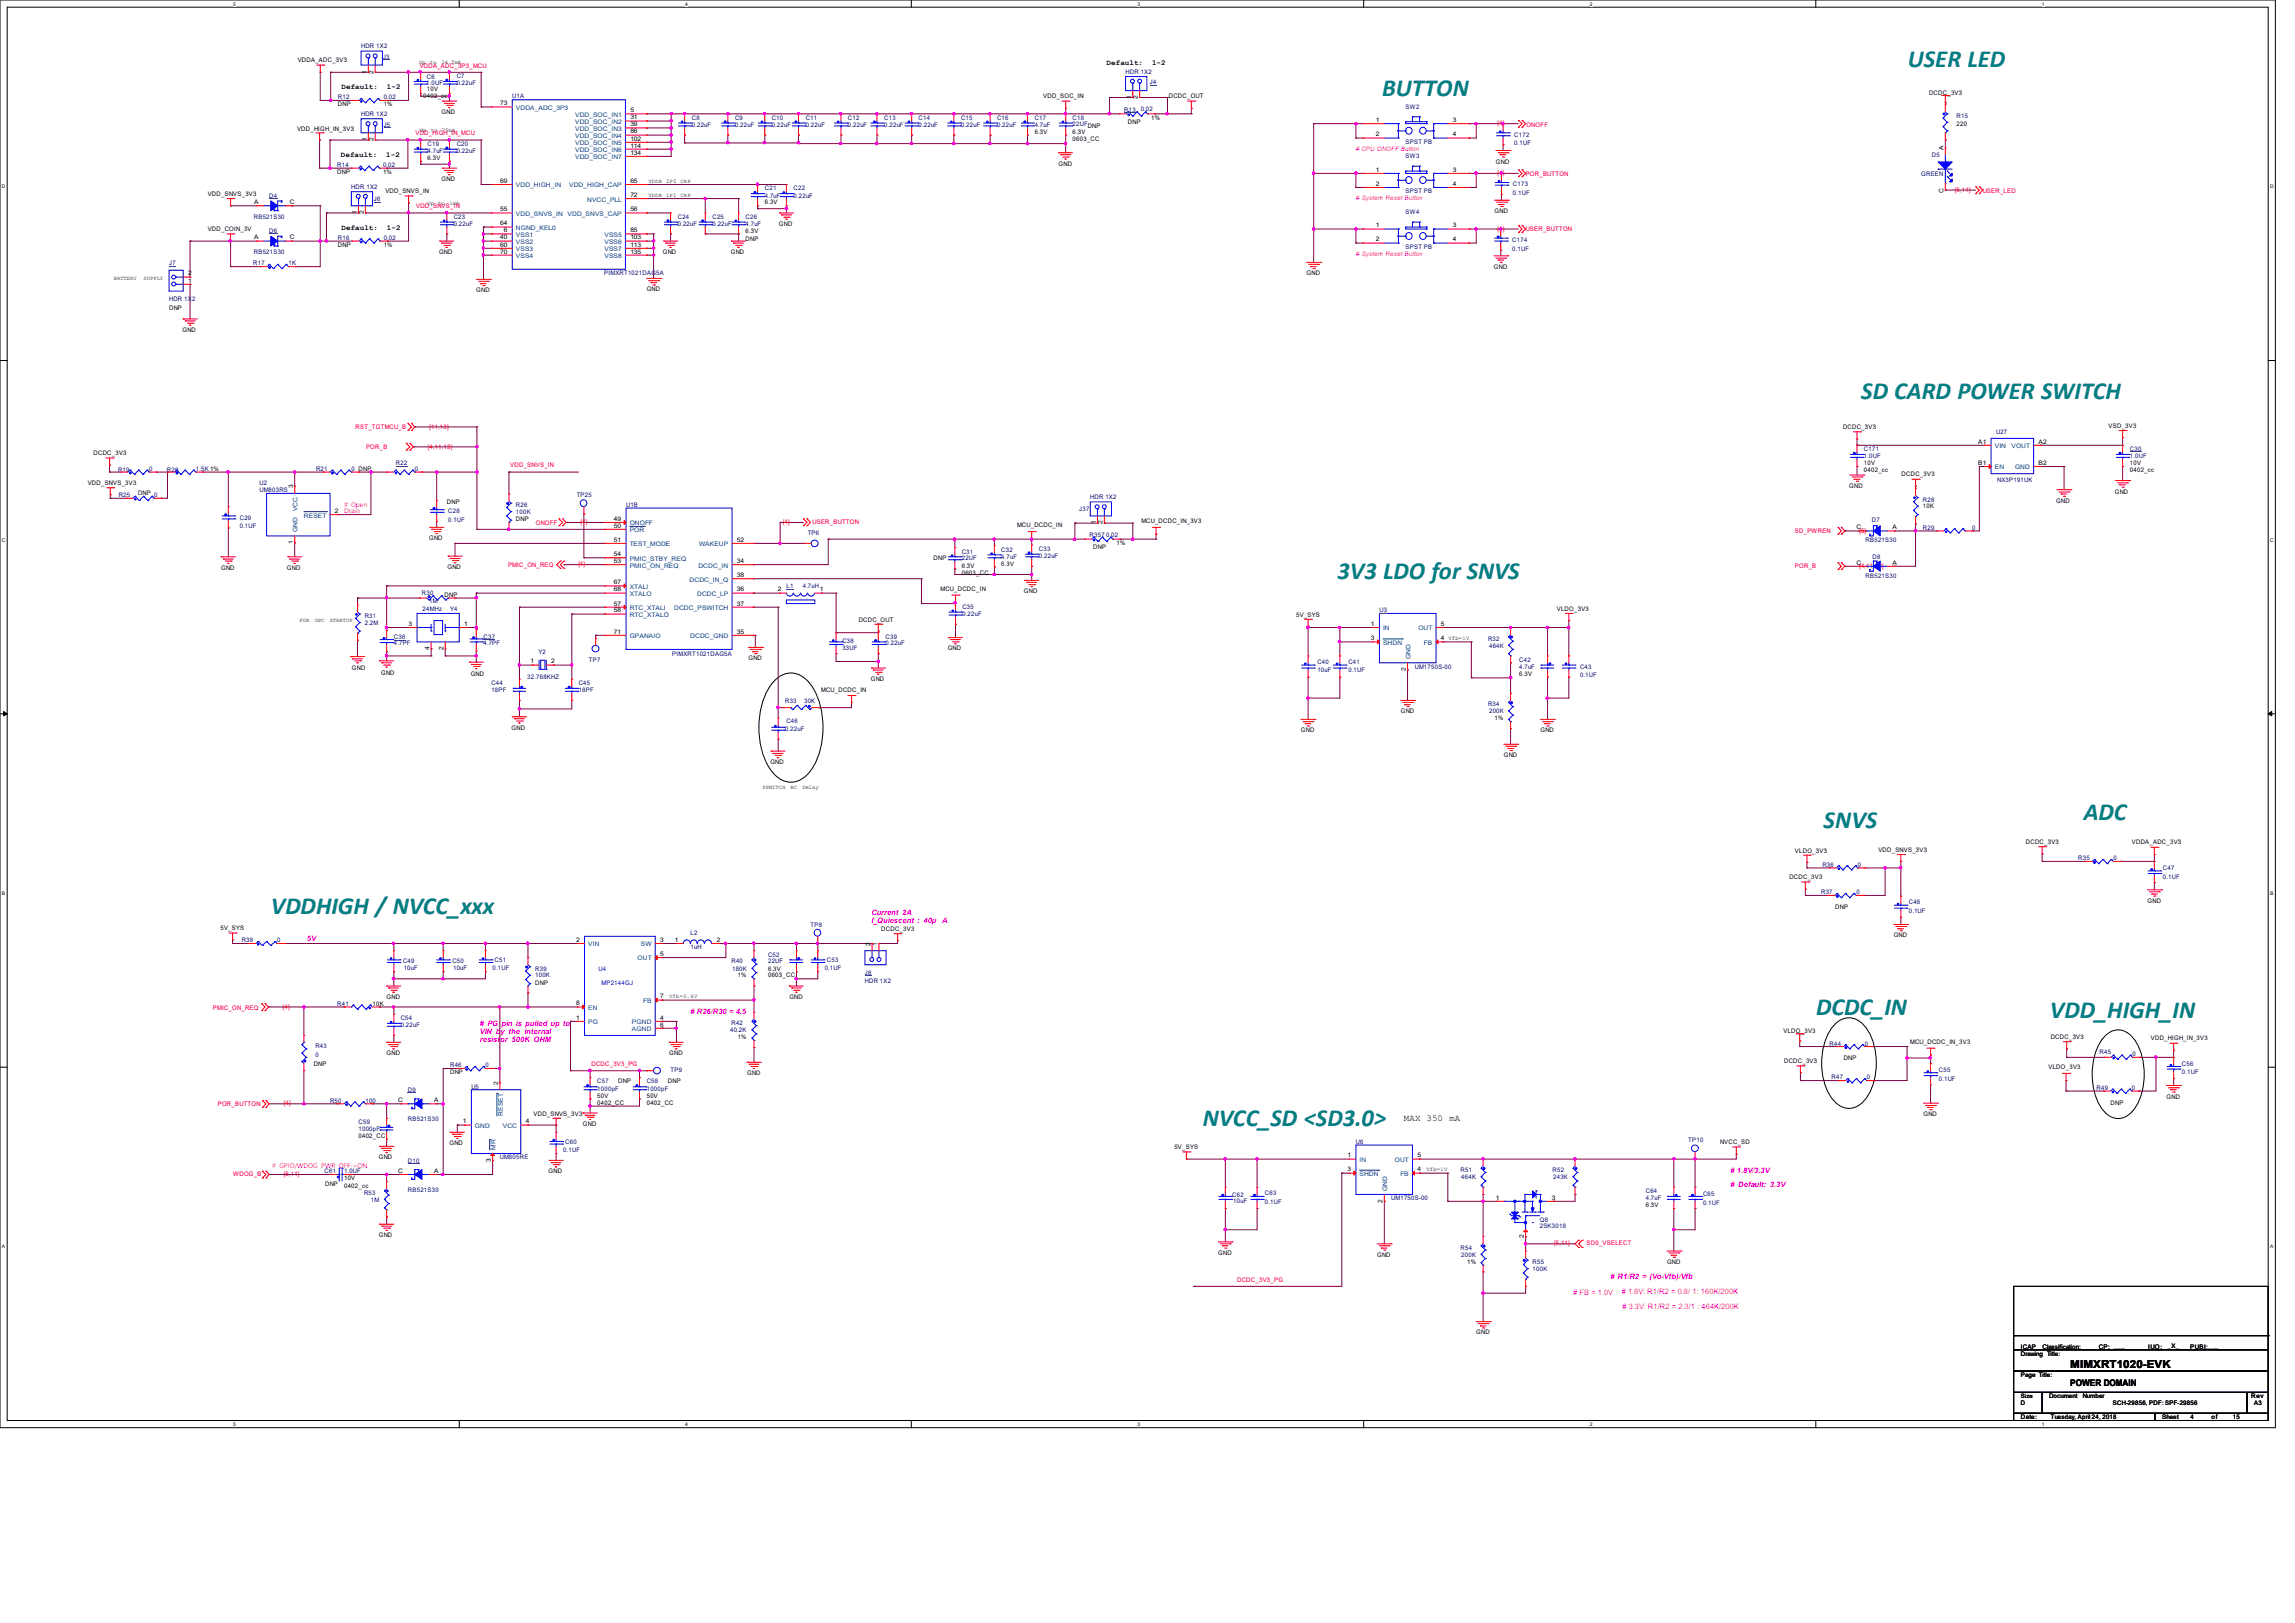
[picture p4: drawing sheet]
<svg xmlns="http://www.w3.org/2000/svg" width="297mm" height="210mm" viewBox="0 0 297 210" stroke-linecap="round" stroke-linejoin="round" font-family="sans-serif">
<defs><g id="words">
<g font-size="3.2" fill="#008080">
<text x="246.9" y="8.7">USER LED</text>
<text x="178.9" y="12.4">BUTTON</text>
<text x="240.9" y="51.7">SD CARD POWER SWITCH</text>
<text x="173.1" y="75">3V3 LDO for SNVS</text>
<text x="236" y="107.2">SNVS</text>
<text x="269.7" y="106.1">ADC</text>
<text x="35.1" y="118.3">VDDHIGH / NVCC_xxx</text>
<text x="235" y="131.3">DCDC_IN</text>
<text x="265.3" y="131.8">VDD_HIGH_IN</text>
<text x="155.7" y="145.7">NVCC_SD &lt;SD3.0&gt;</text>
</g>
<text font-size="1.4" x="267.9" y="177">MIMXRT1020-EVK</text>
<g font-size="1.2">
<text x="181.7" y="145.1">MAX 350 mA</text>
<text x="267.9" y="179.3">POWER DOMAIN</text>
</g>
<g font-size="1">
<text x="44.2" y="11.6">Default:</text>
<text x="50.1" y="11.6">1-2</text>
<text x="143.2" y="8.4">Default:</text>
<text x="149.1" y="8.4">1-2</text>
<text x="44.1" y="20.3">Default:</text>
<text x="50" y="20.3">1-2</text>
<text x="44.2" y="29.8">Default:</text>
<text x="50.1" y="29.8">1-2</text>
</g>
<g font-size="1" fill="#f0f">
<text x="112.8" y="118.4">Current 2A</text>
<text x="112.8" y="119.4">I_Quiescent : 40μ</text>
<text x="121.9" y="119.4">A</text>
<text x="39.7" y="121.8">5V</text>
<text x="89.4" y="131.2"># R26/R30 = 4.5</text>
<text x="62.1" y="132.8"># PG pin is pulled up to</text>
<text x="62.1" y="133.8">VIN by the internal</text>
<text x="62.1" y="134.8">resistor 500K OHM</text>
<text x="223.9" y="153.6"># Default: 3.3V</text>
<text x="223.9" y="151.8"># 1.8V/3.3V</text>
<text x="203.6" y="167.5"># FB = 1.0V</text>
<text x="208.4" y="165.5"># R1/R2 = (Vo-Vfb)/Vfb</text>
<text x="209.9" y="167.4"># 1.8V: R1/R2 = 0.8/ 1: 160K/200K</text>
<text x="210" y="169.3"># 3.3V: R1/R2 = 2.3/1 : 464K/200K</text>
</g>
<g font-size=".8">
<text x="38.5" y="8">VDDA_ADC_3V3</text>
<text x="47.5" y="9.5" transform="rotate(-90 47.5 9.5)">1</text>
<text x="48.3" y="9.5" transform="rotate(-90 48.3 9.5)">2</text>
<text x="55.2" y="11.8">10V</text>
<text x="38.4" y="16.9">VDD_HIGH_IN_3V3</text>
<text x="43.7" y="13.8">DNP</text>
<text x="49.7" y="13.8">1%</text>
<text x="54.8" y="12.7">0402_cc</text>
<text x="57.2" y="14.8">GND</text>
<text x="64.7" y="13.6">73</text>
<text x="81.6" y="14.5">5</text>
<text x="81.6" y="15.5">31</text>
<text x="81.6" y="16.3">39</text>
<text x="81.6" y="17.3">86</text>
<text x="133.9" y="17.3">6.3V</text>
<text x="135" y="12.7">VDD_SOC_IN</text>
<text x="138.8" y="17.3">6.3V</text>
<text x="146" y="16">DNP</text>
<text x="146.4" y="12.8" transform="rotate(-90 146.4 12.8)">1</text>
<text x="147.3" y="12.8" transform="rotate(-90 147.3 12.8)">2</text>
<text x="149" y="15.5">1%</text>
<text x="151.3" y="12.7">DCDC_OUT</text>
<text x="178.1" y="15.8">1</text>
<text x="178.1" y="17.7">2</text>
<text x="188" y="15.8">3</text>
<text x="188" y="17.7">4</text>
<text x="249.7" y="12.3">DCDC_3V3</text>
<text x="253.2" y="16.3">220</text>
<text x="43.6" y="22.5">DNP</text>
<text x="47.5" y="18.3" transform="rotate(-90 47.5 18.3)">1</text>
<text x="48.3" y="18.3" transform="rotate(-90 48.3 18.3)">2</text>
<text x="49.6" y="22.5">1%</text>
<text x="55.3" y="20.7">6.3V</text>
<text x="57.2" y="23.5">GND</text>
<text x="64.7" y="23.7">69</text>
<text x="81.6" y="23.7">65</text>
<text x="81.6" y="18.2">102</text>
<text x="81.6" y="20">134</text>
<text x="81.6" y="19.1">114</text>
<text x="137" y="21.5">GND</text>
<text x="138.8" y="18.2">0603_CC</text>
<text x="178.1" y="22.2">1</text>
<text x="188" y="22.2">3</text>
<text x="193.6" y="21.2">GND</text>
<text x="251.5" y="19.4" transform="rotate(-90 251.5 19.4)">A</text>
<text x="26.9" y="25.4">VDD_SNVS_3V3</text>
<text x="26.9" y="29.9">VDD_COIN_3V</text>
<text x="32.9" y="26.4">A</text>
<text x="37.5" y="26.4">C</text>
<text x="46.2" y="27.7" transform="rotate(-90 46.2 27.7)">1</text>
<text x="47.1" y="27.7" transform="rotate(-90 47.1 27.7)">2</text>
<text x="49.9" y="25">VDD_SNVS_IN</text>
<text x="64.7" y="29.2">64</text>
<text x="64.7" y="27.3">55</text>
<text x="81.6" y="25.5">72</text>
<text x="81.6" y="27.3">56</text>
<text x="99" y="26.5">6.3V</text>
<text x="100.8" y="29.2">GND</text>
<text x="178.1" y="24">2</text>
<text x="178.1" y="29.4">1</text>
<text x="188" y="24">4</text>
<text x="188" y="29.4">3</text>
<text x="193.4" y="27.6">GND</text>
<text x="251.5" y="25" transform="rotate(-90 251.5 25)">C</text>
<text x="24.3" y="35.6">2</text>
<text x="32.9" y="31">A</text>
<text x="37.5" y="31">C</text>
<text x="43.7" y="32">DNP</text>
<text x="49.7" y="32">1%</text>
<text x="56.8" y="32.9">GND</text>
<text x="64.7" y="31.9">60</text>
<text x="64.7" y="32.8">70</text>
<text x="64.7" y="31">40</text>
<text x="65.2" y="30.1">6</text>
<text x="81.6" y="30.1">85</text>
<text x="81.6" y="32.8">135</text>
<text x="81.6" y="31">103</text>
<text x="81.6" y="31.9">113</text>
<text x="85.8" y="32.9">GND</text>
<text x="94.6" y="32.9">GND</text>
<text x="96.5" y="30.1">6.3V</text>
<text x="96.5" y="31.2">DNP</text>
<text x="169.1" y="35.6">GND</text>
<text x="178.1" y="31.2">2</text>
<text x="188" y="31.2">4</text>
<text x="193.3" y="34.8">GND</text>
<text x="21.9" y="40.2">DNP</text>
<text x="24.3" y="36.6">1</text>
<text x="61.6" y="37.8">GND</text>
<text x="83.7" y="37.7">GND</text>
<text x="23.6" y="42.9">GND</text>
<text x="12.1" y="58.9">DCDC_3V3</text>
<text x="238.5" y="55.5">DCDC_3V3</text>
<text x="256" y="57.4">A1</text>
<text x="263.8" y="57.4">A2</text>
<text x="272.9" y="55.4">VSD_3V3</text>
<text x="11.3" y="62.8">VDD_SNVS_3V3</text>
<text x="17.9" y="64">DNP</text>
<text x="37.9" y="63.2" transform="rotate(-90 37.9 63.2)">3</text>
<text x="57.8" y="65.2">DNP</text>
<text x="239.3" y="63.2">GND</text>
<text x="241.2" y="60.2">10V</text>
<text x="241.2" y="61.1">0402_cc</text>
<text x="246.1" y="61.6">DCDC_3V3</text>
<text x="248.8" y="65.8">10K</text>
<text x="256" y="60.2">B1</text>
<text x="263.8" y="60.2">B2</text>
<text x="266.1" y="65.1">GND</text>
<text x="273.7" y="63.9">GND</text>
<text x="275.6" y="60.2">10V</text>
<text x="275.6" y="61.1">0402_cc</text>
<text x="37.9" y="70.4" transform="rotate(-90 37.9 70.4)">1</text>
<text x="43.4" y="66.4">2</text>
<text x="55.5" y="69.9">GND</text>
<text x="66.8" y="67.4">DNP</text>
<text x="79.5" y="67.4">49</text>
<text x="79.5" y="72">54</text>
<text x="79.5" y="68.3">50</text>
<text x="79.5" y="70.1">51</text>
<text x="95.4" y="70.1">52</text>
<text x="131.6" y="68.2">MCU_DCDC_IN</text>
<text x="141.5" y="71.1">DNP</text>
<text x="141.8" y="67.9" transform="rotate(-90 141.8 67.9)">1</text>
<text x="142.7" y="67.9" transform="rotate(-90 142.7 67.9)">2</text>
<text x="144.5" y="70.5">1%</text>
<text x="147.7" y="67.7">MCU_DCDC_IN_3V3</text>
<text x="240.2" y="68.5">C</text>
<text x="244.9" y="68.5">A</text>
<text x="28.6" y="73.7">GND</text>
<text x="37.1" y="73.7">GND</text>
<text x="57.5" y="77.2">DNP</text>
<text x="57.9" y="73.7">GND</text>
<text x="79.5" y="72.9">53</text>
<text x="79.5" y="76.5">68</text>
<text x="79.5" y="75.6">67</text>
<text x="95.4" y="74.7">38</text>
<text x="95.4" y="72.9">34</text>
<text x="95.4" y="76.5">36</text>
<text x="100.7" y="76.5">2</text>
<text x="106.1" y="76.5">1</text>
<text x="120.8" y="72.5">DNP</text>
<text x="121.7" y="76.5">MCU_DCDC_IN</text>
<text x="124.5" y="73.5">6.3V</text>
<text x="124.5" y="74.4">0603_CC</text>
<text x="129.6" y="73.2">6.3V</text>
<text x="132.5" y="76.7">GND</text>
<text x="240.2" y="73.1">C</text>
<text x="244.9" y="73.1">A</text>
<text x="52.9" y="81">3</text>
<text x="60.1" y="81">1</text>
<text x="79.5" y="78.4">57</text>
<text x="79.5" y="79.2">58</text>
<text x="79.5" y="82">71</text>
<text x="95.4" y="82">35</text>
<text x="95.4" y="78.4">37</text>
<text x="111.1" y="80.4">DCDC_OUT</text>
<text x="167.7" y="79.8">5V_SYS</text>
<text x="177.4" y="81">1</text>
<text x="177.4" y="82.8">3</text>
<text x="186.5" y="82.8">4 Vfb=1V</text>
<text x="186.5" y="81">5</text>
<text x="201.5" y="79">VLDO_3V3</text>
<text x="45.6" y="86.7">GND</text>
<text x="49.3" y="87.3">GND</text>
<text x="55.6" y="84.2" transform="rotate(-90 55.6 84.2)">4</text>
<text x="57.4" y="84.2" transform="rotate(-90 57.4 84.2)">2</text>
<text x="60.9" y="87.5">GND</text>
<text x="68.7" y="85.8">1</text>
<text x="71.3" y="85.8">2</text>
<text x="96.9" y="85.5">GND</text>
<text x="106.3" y="89.6">MCU_DCDC_IN</text>
<text x="112.7" y="88.1">GND</text>
<text x="122.6" y="84.2">GND</text>
<text x="181.9" y="86.9" transform="rotate(-90 181.9 86.9)">2</text>
<text x="196.6" y="87.5">6.3V</text>
<text x="66.2" y="94.4">GND</text>
<text x="168.4" y="94.8">GND</text>
<text x="181.3" y="92.3">GND</text>
<text x="193.4" y="93.2">1%</text>
<text x="199.4" y="94.8">GND</text>
<text x="99.7" y="98.9">GND</text>
<text x="194.6" y="98">GND</text>
<text x="231.6" y="113.8">DCDC_3V3</text>
<text x="232.3" y="110.3">VLDO_3V3</text>
<text x="243.1" y="110.2">VDD_SNVS_3V3</text>
<text x="262.2" y="109.2">DCDC_3V3</text>
<text x="275.9" y="109.2">VDDA_ADC_3V3</text>
<text x="237.5" y="117.6">DNP</text>
<text x="277.9" y="116.8">GND</text>
<text x="28.5" y="120.4">5V_SYS</text>
<text x="74.6" y="121.9">2</text>
<text x="85.4" y="121.9">3</text>
<text x="85.4" y="123.7">5</text>
<text x="87.3" y="121.9">1</text>
<text x="92.8" y="121.9">2</text>
<text x="99.4" y="125.6">6.3V</text>
<text x="112.6" y="122.4" transform="rotate(-90 112.6 122.4)">2</text>
<text x="113.5" y="122.4" transform="rotate(-90 113.5 122.4)">1</text>
<text x="114.1" y="120.5">DCDC_3V3</text>
<text x="245.1" y="121.3">GND</text>
<text x="48.2" y="130.2">10K</text>
<text x="50" y="129.2">GND</text>
<text x="69.3" y="127.4">DNP</text>
<text x="74.6" y="130.1">8</text>
<text x="74.6" y="131.9">1</text>
<text x="85.4" y="129.2">7</text>
<text x="85.4" y="131.9">4</text>
<text x="95.5" y="126.5">1%</text>
<text x="99.4" y="126.5">0603_CC</text>
<text x="102.2" y="129.2">GND</text>
<text x="40.6" y="137.9">DNP</text>
<text x="50" y="136.6">GND</text>
<text x="85.4" y="132.8">6</text>
<text x="86.6" y="136.6">GND</text>
<text x="95.5" y="134.4">1%</text>
<text x="230.8" y="133.6">VLDO_3V3</text>
<text x="230.9" y="137.6">DCDC_3V3</text>
<text x="238.6" y="137.2">DNP</text>
<text x="247.2" y="135.1">MCU_DCDC_IN_3V3</text>
<text x="265.4" y="134.4">DCDC_3V3</text>
<text x="278.4" y="134.5">VDD_HIGH_IN_3V3</text>
<text x="51.5" y="142.6">C</text>
<text x="56.2" y="142.6">A</text>
<text x="58.3" y="139">DNP</text>
<text x="64.5" y="140.4" transform="rotate(-90 64.5 140.4)">2</text>
<text x="77.3" y="143">0402_CC</text>
<text x="77.3" y="142.1">50V</text>
<text x="80" y="140.2">DNP</text>
<text x="83.7" y="143">0402_CC</text>
<text x="83.7" y="142.1">50V</text>
<text x="86.4" y="140.2">DNP</text>
<text x="96.7" y="139.1">GND</text>
<text x="265.1" y="138.4">VLDO_3V3</text>
<text x="273.1" y="143">DNP</text>
<text x="280.4" y="142.2">GND</text>
<text x="46.4" y="147.3">0402_CC</text>
<text x="58.2" y="148.2">GND</text>
<text x="59.9" y="145.4">1</text>
<text x="68" y="145.4">4</text>
<text x="69" y="144.4">VDD_SNVS_3V3</text>
<text x="75.4" y="145.7">GND</text>
<text x="152" y="148.7">5V_SYS</text>
<text x="174.4" y="149.8">1</text>
<text x="183.4" y="149.8">5</text>
<text x="222.6" y="148">NVCC_SD</text>
<text x="248.9" y="144.4">GND</text>
<text x="42.1" y="153.5">DNP</text>
<text x="44.5" y="152.7">10V</text>
<text x="44.5" y="153.7">0402_cc</text>
<text x="49" y="150">GND</text>
<text x="51.5" y="151.8">C</text>
<text x="56.2" y="151.8">A</text>
<text x="63.5" y="150.4" transform="rotate(-90 63.5 150.4)">3</text>
<text x="71" y="151.8">GND</text>
<text x="174.4" y="151.6">3</text>
<text x="178.9" y="155.7" transform="rotate(-90 178.9 155.7)">2</text>
<text x="183.4" y="151.6">4</text>
<text x="193.6" y="155.2">1</text>
<text x="200.8" y="155.2">3</text>
<text x="49" y="160.1">GND</text>
<text x="197.2" y="160.2" transform="rotate(-90 197.2 160.2)">2</text>
<text x="213" y="156.2">6.3V</text>
<text x="157.7" y="162.3">GND</text>
<text x="178.2" y="162.6">GND</text>
<text x="189.9" y="163.5">1%</text>
<text x="215.7" y="163.5">GND</text>
<text x="191.1" y="172.7">GND</text>
<text x="261.5" y="175.4">Drawing Title:</text>
<text x="261.5" y="178.2">Page Title:</text>
<text x="261.5" y="174.5">ICAP</text>
<text x="264.3" y="174.5">Classification:</text>
<text x="271.6" y="174.5">CP: ___</text>
<text x="278" y="174.5">IUO:</text>
<text x="280.6" y="174.5">_X_</text>
<text x="283.5" y="174.5">PUBI:___</text>
<text x="261.5" y="180.9">Size</text>
<text x="261.5" y="183.6">Date:</text>
<text x="261.5" y="181.8">D</text>
<text x="265.2" y="180.9">Document</text>
<text x="265.4" y="183.6">Tuesday, April 24, 2018</text>
<text x="269.5" y="180.9">Number</text>
<text x="273.4" y="181.8">SCH-29856, PDF: SPF-29856</text>
<text x="279.8" y="183.6">Sheet</text>
<text x="283.5" y="183.6">4</text>
<text x="286.2" y="183.6">of</text>
<text x="289" y="183.6">15</text>
<text x="291.3" y="180.9">Rev</text>
<text x="291.7" y="181.8">A3</text>
</g>
<g font-size=".8" fill="#000080">
<text x="46.7" y="6.3">HDR 1X2</text>
<text x="49.6" y="7.6">J3</text>
<text x="55.2" y="11">1.0UF</text>
<text x="55.2" y="10.2">C6</text>
<text x="59.1" y="10.1">C7</text>
<text x="59.1" y="11">0.22uF</text>
<text x="145.7" y="9.6">HDR 1X2</text>
<text x="148.8" y="10.9">J4</text>
<text x="43.7" y="12.9">R12</text>
<text x="46.7" y="15">HDR 1X2</text>
<text x="49.7" y="12.9">0.02</text>
<text x="49.7" y="16.4">J5</text>
<text x="66.3" y="12.7">U1A</text>
<text x="89.5" y="15.5">C8</text>
<text x="89.5" y="16.4">0.22uF</text>
<text x="95.1" y="15.5">C9</text>
<text x="95.1" y="16.4">0.22uF</text>
<text x="99.9" y="15.5">C10</text>
<text x="99.9" y="16.4">0.22uF</text>
<text x="104.3" y="15.5">C11</text>
<text x="104.3" y="16.4">0.22uF</text>
<text x="109.7" y="15.5">C12</text>
<text x="109.7" y="16.4">0.22uF</text>
<text x="114.4" y="15.5">C13</text>
<text x="114.4" y="16.4">0.22uF</text>
<text x="118.9" y="15.5">C14</text>
<text x="118.9" y="16.4">0.22uF</text>
<text x="124.4" y="15.5">C15</text>
<text x="124.4" y="16.4">0.22uF</text>
<text x="129" y="15.5">C16</text>
<text x="129" y="16.4">0.22uF</text>
<text x="133.9" y="15.5">C17</text>
<text x="133.9" y="16.4">4.7uF</text>
<text x="138.8" y="15.5">C18</text>
<text x="138.8" y="16.3">22UFDNP</text>
<text x="145.5" y="14.5">R13</text>
<text x="147.6" y="14.4">0.02</text>
<text x="181.9" y="14.1">SW2</text>
<text x="196" y="17.7">C172</text>
<text x="253.2" y="15.2">R15</text>
<text x="43.6" y="21.6">R14</text>
<text x="49.6" y="21.6">0.02</text>
<text x="55.3" y="18.9">C19</text>
<text x="55.3" y="19.8">4.7uF</text>
<text x="59.1" y="18.9">C20</text>
<text x="59.1" y="19.8">0.22uF</text>
<text x="181.9" y="20.4">SW3</text>
<text x="181.9" y="18.6">SPST PB</text>
<text x="196" y="18.8">0.1UF</text>
<text x="248.6" y="22.8">GREEN</text>
<text x="250" y="20.4">D5</text>
<text x="32.9" y="28.3">RB521S30</text>
<text x="34.8" y="25.6">D4</text>
<text x="45.5" y="24.5">HDR 1X2</text>
<text x="48.4" y="26">J6</text>
<text x="58.7" y="28.3">C23</text>
<text x="58.7" y="29.2">0.22uF</text>
<text x="87.7" y="28.3">C24</text>
<text x="87.7" y="29.2">0.22uF</text>
<text x="92.2" y="28.3">C25</text>
<text x="92.2" y="29.2">0.22uF</text>
<text x="96.5" y="28.3">C26</text>
<text x="96.5" y="29.2">4.7uF</text>
<text x="99" y="24.6">C21</text>
<text x="99" y="25.6">4.7uF</text>
<text x="102.7" y="24.6">C22</text>
<text x="102.7" y="25.6">0.22uF</text>
<text x="181.9" y="25">SPST PB</text>
<text x="181.9" y="27.6">SW4</text>
<text x="195.8" y="24.1">C173</text>
<text x="195.8" y="25.2">0.1UF</text>
<text x="21.9" y="34.3">J7</text>
<text x="32.8" y="34.3">R17</text>
<text x="32.9" y="32.9">RB521S30</text>
<text x="34.8" y="30.1">D6</text>
<text x="37.3" y="34.3">1K</text>
<text x="43.7" y="31">R16</text>
<text x="49.7" y="31">0.02</text>
<text x="78.2" y="35.6">PIMXRT1021DAG5A</text>
<text x="181.9" y="32.2">SPST PB</text>
<text x="195.7" y="31.3">C174</text>
<text x="195.7" y="32.4">0.1UF</text>
<text x="21.9" y="39">HDR 1X2</text>
<text x="241.2" y="58.4">C171</text>
<text x="241.2" y="59.3">1.0UF</text>
<text x="258.3" y="56.2">U27</text>
<text x="275.6" y="58.4">C30</text>
<text x="275.6" y="59.3">1.0UF</text>
<text x="15.3" y="61">R19</text>
<text x="15.4" y="64.3">R25</text>
<text x="19.3" y="61">0</text>
<text x="19.9" y="64.3">0</text>
<text x="21.6" y="61">R20</text>
<text x="25.4" y="61">1.5K 1%</text>
<text x="33.6" y="62.8">U2</text>
<text x="33.6" y="63.7">UM803RS</text>
<text x="40.9" y="61">R21</text>
<text x="45.5" y="61">0 DNP</text>
<text x="51.2" y="60.2">R22</text>
<text x="53.7" y="61">0</text>
<text x="66.8" y="65.6">R26</text>
<text x="74.6" y="64.3">TP25</text>
<text x="81" y="65.6">U1B</text>
<text x="141.1" y="64.6">HDR 1X2</text>
<text x="248.8" y="64.9">R28</text>
<text x="258.5" y="62.4">NX3P191UK</text>
<text x="31" y="67.3">C29</text>
<text x="31" y="68.4">0.1UF</text>
<text x="58" y="66.4">C28</text>
<text x="58" y="67.5">0.1UF</text>
<text x="66.8" y="66.5">100K</text>
<text x="104.5" y="69.3">TP6</text>
<text x="124.5" y="71.6">C31</text>
<text x="129.6" y="71.4">C32</text>
<text x="134.5" y="71.3">C33</text>
<text x="139.7" y="66.2">J37</text>
<text x="141" y="69.6">R357</text>
<text x="143.1" y="69.5">0.02</text>
<text x="241.4" y="70.2">RB521S30</text>
<text x="242.2" y="67.5">D7</text>
<text x="248.8" y="68.5">R29</text>
<text x="255.2" y="68.5">0</text>
<text x="54.6" y="77">R30</text>
<text x="101.8" y="76.1">L1</text>
<text x="103.9" y="76.1">4.7uH</text>
<text x="124.5" y="72.5">22UF</text>
<text x="129.6" y="72.3">4.7uF</text>
<text x="134.5" y="72.2">0.22uF</text>
<text x="241.4" y="74.8">RB521S30</text>
<text x="242.3" y="72.3">D8</text>
<text x="47.2" y="80">R31</text>
<text x="47.2" y="80.9">2.2M</text>
<text x="51" y="82.7">C36</text>
<text x="51" y="83.5">4.7PF</text>
<text x="54.7" y="79">24MHz</text>
<text x="55.5" y="78.1">1M</text>
<text x="58.3" y="79">Y4</text>
<text x="62.6" y="82.6">C37</text>
<text x="62.6" y="83.4">4.7PF</text>
<text x="109" y="83.3">C38</text>
<text x="114.6" y="82.6">C39</text>
<text x="114.6" y="83.5">0.22uF</text>
<text x="124.6" y="78.8">C35</text>
<text x="124.6" y="79.7">0.22uF</text>
<text x="178.5" y="79.2">U3</text>
<text x="192.6" y="82.9">R32</text>
<text x="192.7" y="83.8">464K</text>
<text x="63.6" y="88.6">C44</text>
<text x="63.6" y="89.6">18PF</text>
<text x="68.2" y="87.8">32.768KHZ</text>
<text x="69.7" y="84.6">Y2</text>
<text x="74.9" y="88.6">C45</text>
<text x="74.9" y="89.6">18PF</text>
<text x="76.2" y="85.7">TP7</text>
<text x="87" y="84.9">PIMXRT1021DAG5A</text>
<text x="109" y="84.2">33UF</text>
<text x="170.5" y="85.9">C40</text>
<text x="170.5" y="87">10uF</text>
<text x="174.5" y="85.9">C41</text>
<text x="174.5" y="87">0.1UF</text>
<text x="183.1" y="86.5">UM1750S-00</text>
<text x="196.6" y="85.6">C42</text>
<text x="196.6" y="86.5">4.7uF</text>
<text x="204.5" y="86.5">C43</text>
<text x="204.5" y="87.6">0.1UF</text>
<text x="101.6" y="94.6">0.22uF</text>
<text x="101.6" y="91">R33</text>
<text x="101.8" y="93.6">C46</text>
<text x="104.1" y="91">30K</text>
<text x="192.6" y="91.4">R34</text>
<text x="192.7" y="92.3">200K</text>
<text x="235.9" y="112.1">R36</text>
<text x="240.4" y="112.1">0</text>
<text x="269" y="111.3">R35</text>
<text x="273.5" y="111.3">0</text>
<text x="279.9" y="112.6">C47</text>
<text x="279.9" y="113.7">0.1UF</text>
<text x="104.9" y="119.9">TP8</text>
<text x="235.7" y="115.7">R37</text>
<text x="240.3" y="115.7">0</text>
<text x="247" y="117">C48</text>
<text x="247" y="118.1">0.1UF</text>
<text x="31.3" y="121.9">R38</text>
<text x="35.9" y="121.9">0</text>
<text x="52.2" y="124.7">C49</text>
<text x="52.2" y="125.5">10uF</text>
<text x="58.5" y="124.7">C50</text>
<text x="58.6" y="125.5">10uF</text>
<text x="63.8" y="125.5">0.1UF</text>
<text x="64" y="124.5">C51</text>
<text x="69.3" y="125.6">R39</text>
<text x="89.4" y="121">L2</text>
<text x="89.4" y="122.8">1uH</text>
<text x="94.7" y="124.7">R40</text>
<text x="94.7" y="125.6">180K</text>
<text x="99.4" y="123.8">C52</text>
<text x="99.4" y="124.7">22UF</text>
<text x="106.7" y="125.5">0.1UF</text>
<text x="107" y="124.5">C53</text>
<text x="43.6" y="130.2">R41</text>
<text x="51.9" y="132">C54</text>
<text x="69.3" y="126.5">100K</text>
<text x="111.9" y="126.1">J8</text>
<text x="111.9" y="127.2">HDR 1X2</text>
<text x="40.8" y="135.6">R43</text>
<text x="40.8" y="136.7">0</text>
<text x="51.9" y="132.9">0.22uF</text>
<text x="94.5" y="133.6">40.2K</text>
<text x="94.7" y="132.6">R42</text>
<text x="236.8" y="135.3">R44</text>
<text x="241.4" y="135.3">0</text>
<text x="271.7" y="136.4">R45</text>
<text x="276" y="136.6">0</text>
<text x="282.4" y="137.9">C56</text>
<text x="42.7" y="142.7">R50</text>
<text x="47.3" y="142.7">100</text>
<text x="52.8" y="141.3">D9</text>
<text x="58.3" y="138.1">R46</text>
<text x="61" y="140.9">U5</text>
<text x="62.8" y="138.1">0</text>
<text x="77.3" y="140.2">C57</text>
<text x="77.3" y="141.1">1000pF</text>
<text x="83.7" y="140.2">C58</text>
<text x="83.7" y="141.1">1000pF</text>
<text x="86.8" y="138.8">TP9</text>
<text x="237" y="139.7">R47</text>
<text x="241.6" y="139.7">0</text>
<text x="250.9" y="138.8">C55</text>
<text x="250.9" y="139.9">0.1UF</text>
<text x="271.3" y="141">R49</text>
<text x="275.9" y="141">0</text>
<text x="282.4" y="139">0.1UF</text>
<text x="46.4" y="145.5">C59</text>
<text x="46.4" y="146.3">1000pF</text>
<text x="52.8" y="145.1">RB521S30</text>
<text x="72.9" y="149">0.1UF</text>
<text x="73.2" y="148">C60</text>
<text x="175.5" y="148">U6</text>
<text x="218.5" y="147.8">TP10</text>
<text x="42" y="151.8">C61</text>
<text x="44.5" y="151.8">1.0UF</text>
<text x="47.1" y="154.6">R53</text>
<text x="48" y="155.5">1M</text>
<text x="52.8" y="150.4">D10</text>
<text x="52.8" y="154.2">RB521S30</text>
<text x="64.7" y="150">UM805RE</text>
<text x="159.5" y="154.8">C62</text>
<text x="159.6" y="155.7">10uF</text>
<text x="163.7" y="154.7">C63</text>
<text x="163.7" y="155.8">0.1UF</text>
<text x="180.1" y="155.3">UM1750S-00</text>
<text x="189" y="151.6">R51</text>
<text x="189.1" y="152.6">464K</text>
<text x="200.9" y="151.6">R52</text>
<text x="201" y="152.6">243K</text>
<text x="213" y="154.4">C64</text>
<text x="213" y="155.3">4.7uF</text>
<text x="220.4" y="154.8">C65</text>
<text x="220.4" y="155.9">0.1UF</text>
<text x="189" y="161.7">R54</text>
<text x="199.3" y="158.1">Q8</text>
<text x="199.3" y="159">2SK3018</text>
<text x="189.1" y="162.6">200K</text>
<text x="198.3" y="163.5">R55</text>
<text x="198.3" y="164.5">100K</text>
</g>
<g font-size=".8" fill="#f00">
<text x="54.3" y="8.8">VDDA_ADC_3P3_MCU</text>
<text x="53.8" y="17.5">VDD_HIGH_IN_MCU</text>
<text x="193.8" y="16.2">{4}</text>
<text x="197.5" y="16.4">ONOFF</text>
<text x="193.8" y="22.6">{4}</text>
<text x="197.5" y="22.7">POR_BUTTON</text>
<text x="53.9" y="27">VDD_SNVS_IN</text>
<text x="193.8" y="29.8">{4}</text>
<text x="197.5" y="29.9">USER_BUTTON</text>
<text x="253" y="24.8">{5,11}</text>
<text x="256.6" y="24.9">USER_LED</text>
<text x="46" y="55.5">RST_TGTMCU_B</text>
<text x="47.4" y="58">POR_B</text>
<text x="55.3" y="58">{4,11,13}</text>
<text x="55.5" y="55.5">{11,13}</text>
<text x="66" y="60.5">VDD_SNVS_IN</text>
<text x="69.3" y="68">ONOFF</text>
<text x="75.1" y="67.8">{4}</text>
<text x="101.3" y="67.8">{4}</text>
<text x="105.2" y="67.8">USER_BUTTON</text>
<text x="232.3" y="68.9">SD_PWREN</text>
<text x="240.6" y="68.9">{5}</text>
<text x="65.7" y="73.4">PMIC_ON_REQ</text>
<text x="74.8" y="73.3">{4}</text>
<text x="232.3" y="73.5">POR_B</text>
<text x="240.6" y="73.5">{4,11,13}</text>
<text x="27.6" y="130.6">PMIC_ON_REQ</text>
<text x="36.6" y="130.5">{4}</text>
<text x="76.5" y="138">DCDC_3V3_PG</text>
<text x="28.2" y="143.2">POR_BUTTON</text>
<text x="36.7" y="143">{4}</text>
<text x="30.2" y="152.2">WDOG_B</text>
<text x="36.7" y="152.2">{5,11}</text>
<text x="201.1" y="161.2">{5,11}</text>
<text x="205.3" y="161.2">SD0_VSELECT</text>
<text x="160.1" y="165.9">DCDC_3V3_PG</text>
</g>
<g font-size=".8" fill="#004080">
<text x="66.8" y="14.2">VDDA_ADC_3P3</text>
<text x="74.4" y="15.1">VDD_SOC_IN1</text>
<text x="74.4" y="16">VDD_SOC_IN2</text>
<text x="74.4" y="16.9">VDD_SOC_IN3</text>
<text x="74.4" y="17.9">VDD_SOC_IN4</text>
<text x="74.4" y="18.8">VDD_SOC_IN5</text>
<text x="74.4" y="20.6">VDD_SOC_IN7</text>
<text x="74.4" y="19.7">VDD_SOC_IN6</text>
<text x="66.8" y="29.8">NGND_KEL0</text>
<text x="66.8" y="24.3">VDD_HIGH_IN</text>
<text x="66.8" y="27.9">VDD_SNVS_IN</text>
<text x="73.5" y="27.9">VDD_SNVS_CAP</text>
<text x="73.7" y="24.3">VDD_HIGH_CAP</text>
<text x="76" y="26.1">NVCC_PLL</text>
<text x="66.8" y="30.6">VSS1</text>
<text x="66.8" y="32.5">VSS3</text>
<text x="66.8" y="33.4">VSS4</text>
<text x="66.8" y="31.6">VSS2</text>
<text x="78.2" y="30.6">VSS5</text>
<text x="78.2" y="33.4">VSS8</text>
<text x="78.2" y="31.6">VSS6</text>
<text x="78.2" y="32.5">VSS7</text>
<text x="258.2" y="58">VIN</text>
<text x="260.3" y="58">VOUT</text>
<text x="258.2" y="60.7">EN</text>
<text x="260.8" y="60.7">GND</text>
<text x="38.5" y="68.9" transform="rotate(-90 38.5 68.9)">GND</text>
<text x="38.5" y="66.2" transform="rotate(-90 38.5 66.2)">VCC</text>
<text x="39.3" y="67">RESET</text>
<text x="81.5" y="68">ONOFF</text>
<text x="81.5" y="68.9">POR</text>
<text x="81.5" y="70.7">TEST_MODE</text>
<text x="90.5" y="70.7">WAKEUP</text>
<text x="81.5" y="73.4">PMIC_ON_REQ</text>
<text x="81.5" y="72.6">PMIC_STBY_REQ</text>
<text x="81.5" y="77.1">XTALO</text>
<text x="81.5" y="76.2">XTALI</text>
<text x="89.2" y="75.3">DCDC_IN_Q</text>
<text x="90.2" y="77.1">DCDC_LP</text>
<text x="90.4" y="73.4">DCDC_IN</text>
<text x="81.5" y="78.9">RTC_XTALI</text>
<text x="81.5" y="79.8">RTC_XTALO</text>
<text x="81.5" y="82.6">GPANAIO</text>
<text x="87.3" y="78.9">DCDC_PSWITCH</text>
<text x="89.3" y="82.6">DCDC_GND</text>
<text x="179" y="81.6">IN</text>
<text x="179" y="83.4">SHDN</text>
<text x="183.6" y="81.6">OUT</text>
<text x="184.3" y="83.4">FB</text>
<text x="182.5" y="85.3" transform="rotate(-90 182.5 85.3)">GND</text>
<text x="76.1" y="122.5">VIN</text>
<text x="82.5" y="124.3">OUT</text>
<text x="82.9" y="122.5">SW</text>
<text x="76.1" y="130.7">EN</text>
<text x="83.2" y="129.8">FB</text>
<text x="76.1" y="132.5">PG</text>
<text x="81.8" y="132.5">PGND</text>
<text x="81.8" y="133.4">AGND</text>
<text x="61.5" y="146">GND</text>
<text x="64.1" y="148.8" transform="rotate(-90 64.1 148.8)">MR</text>
<text x="65.1" y="144.4" transform="rotate(-90 65.1 144.4)">RESET</text>
<text x="65.1" y="146">VCC</text>
<text x="175.9" y="150.4">IN</text>
<text x="175.9" y="152.2">SHDN</text>
<text x="179.5" y="154.1" transform="rotate(-90 179.5 154.1)">GND</text>
<text x="180.5" y="150.4">OUT</text>
<text x="181.2" y="152.2">FB</text>
</g>
<g font-size=".8" fill="#f0f">
<text x="175.5" y="19.5"># CPU ONOFF Button</text>
<text x="175.5" y="25.9"># System Reset Button</text>
<text x="175.5" y="33.1"># System Reset Button</text>
<text x="44.5" y="65.6"># Open</text>
<text x="44.5" y="66.4">Drain</text>
<text x="35.2" y="151.1"># GPIO/WDOG PWR OFF-&gt;ON</text>
</g>
<g font-size=".8" fill="#00f">
<text x="77.5" y="125.6">U4</text>
<text x="77.9" y="127.5">MP2144GJ</text>
</g>
<g font-size=".7">
<text x="54.2" y="8.3">Up</text>
<text x="55.7" y="8.3">to</text>
<text x="57.2" y="8.3">34.5mA</text>
<text x="54.3" y="17.1">Up</text>
<text x="55.8" y="17.1">to</text>
<text x="57.2" y="17.1">75mA</text>
<text x="83.9" y="23.6">VDDA_2P5_CAP</text>
<text x="55.3" y="26.5">Up</text>
<text x="56.7" y="26.5">to</text>
<text x="58.2" y="26.5">1mA</text>
<text x="83.9" y="25.5">VDDA_1P1_CAP</text>
<text x="14.7" y="36.2">BATTERY</text>
<text x="18.6" y="36.2">SUPPLY</text>
<text x="38.8" y="80.5">FOR</text>
<text x="40.7" y="80.5">OSC</text>
<text x="42.7" y="80.5">STARTUP</text>
<text x="98.7" y="102.1">PSWITCH</text>
<text x="102.3" y="102.1">RC</text>
<text x="103.8" y="102.1">Delay</text>
<text x="86.6" y="129.1">Vfb=0.6V</text>
<text x="184.6" y="151.5">Vfb=1V</text>
</g>
<g font-size=".6">
<text x="30.2" y=".7">5</text>
<text x="88.7" y=".7">4</text>
<text x="147.2" y=".7">3</text>
<text x="205.7" y=".7">2</text>
<text x="264.2" y=".7">1</text>
<text x=".3" y="24.4">D</text>
<text x="293.8" y="24.4">D</text>
<text x=".3" y="70.1">C</text>
<text x="293.8" y="70.1">C</text>
<text x=".3" y="115.8">B</text>
<text x="293.8" y="115.8">B</text>
<text x=".3" y="161.5">A</text>
<text x="293.8" y="161.5">A</text>
<text x="30.2" y="184.5">5</text>
<text x="88.7" y="184.5">4</text>
<text x="147.2" y="184.5">3</text>
<text x="205.7" y="184.5">2</text>
<text x="264.2" y="184.5">1</text>
</g>
</g></defs>
<path d="M0 0h294.5v184.7h-294.5zM.9 .9h292.6v182.9h-292.6z" fill="none" stroke="#000" stroke-width=".13"/>
<g fill="#fff">
<path d="M30.2 .1h.3v.7h-.3z"/>
<path d="M30.2 183.9h.3v.8h-.3z"/>
</g>
<path d="M59.4 0v.9M59.4 183.8v.9" fill="none" stroke="#000" stroke-width=".13"/>
<g fill="#fff">
<path d="M88.7 .1h.3v.7h-.3z"/>
<path d="M88.7 183.9h.3v.8h-.3z"/>
</g>
<path d="M117.9 0v.9M117.9 183.8v.9" fill="none" stroke="#000" stroke-width=".13"/>
<g fill="#fff">
<path d="M147.2 .1h.3v.7h-.3z"/>
<path d="M147.2 183.9h.3v.8h-.3z"/>
</g>
<path d="M176.5 0v.9M176.5 183.8v.9" fill="none" stroke="#000" stroke-width=".13"/>
<g fill="#fff">
<path d="M205.7 .1h.4v.7h-.4z"/>
<path d="M205.7 183.9h.4v.8h-.4z"/>
</g>
<path d="M235 0v.9M235 183.8v.9" fill="none" stroke="#000" stroke-width=".13"/>
<g fill="#fff">
<path d="M264.2 .1h.4v.7h-.4z"/>
<path d="M264.2 183.9h.4v.8h-.4z"/>
<path d="M.3 23.8h.4v.7h-.4z"/>
<path d="M293.8 23.8h.5v.7h-.5z"/>
<path d="M.3 69.5h.4v.7h-.4z"/>
<path d="M293.8 69.5h.5v.7h-.5z"/>
</g>
<path d="M0 46.7h.9M293.5 46.7h1" fill="none" stroke="#000" stroke-width=".13"/>
<g fill="#fff">
<path d="M.3 115.2h.4v.8h-.4z"/>
<path d="M293.8 115.2h.4v.8h-.4z"/>
</g>
<path d="M0 92.4h.9M293.5 92.4h1" fill="none" stroke="#000" stroke-width=".13"/>
<path d="M.5 92.1l.4 .3-.4 .2zM293.5 92.4l.5-.3v.5z" fill="#000" stroke="#000" stroke-width=".13"/>
<g fill="#fff">
<path d="M.3 161h.3v.7h-.3z"/>
<path d="M293.8 161h.4v.7h-.4z"/>
</g>
<g fill="none" stroke="#000" stroke-width=".13">
<path d="M100.5 87.9a2.8 2.8 0 0 1 4.3 .5 10.4 10.4 0 0 1 1.2 9 5.2 5.2 0 0 1-3 3.7 2.9 2.9 0 0 1-3.1-1.2 10.4 10.4 0 0 1-1.2-9 6.6 6.6 0 0 1 1.8-3zM0 138.1h.9M237.5 132.5a2.39 2.39 0 0 1 3.6 0 8.2 8.2 0 0 1 1.2 8 4.4 4.4 0 0 1-2.4 2.8 2.58 2.58 0 0 1-2.9-1.3 8.6 8.6 0 0 1 0-8.9zM272.4 134a2.23 2.23 0 0 1 3.4 0 8.1 8.1 0 0 1 1.2 7.9 4.3 4.3 0 0 1-2.3 2.7 2.43 2.43 0 0 1-2.7-1.2 8.6 8.6 0 0 1 0-8.8zM293.5 138.1h1M260.6 174.7h32.9v2.7h-32.9zM260.6 177.4h32.9v2.8h-32.9zM260.6 166.5h32.9v8.2h-32.9zM260.6 172.8h32.9M293.5 172.8h.1M260.6 180.2h3.7v2.7h-3.7zM260.6 182.9h18.3v.9h-18.3z"/>
<path d="M264.3 180.2h26.5v2.7h-26.5zM278.9 182.9h14.6v.9h-14.6zM290.8 180.2h2.7v2.7h-2.7z"/>
</g>
<g fill="none" stroke="#800040" stroke-width=".13">
<path d="M41.4 18.1h.1M41.4 18.1v3.7M41.4 13h.1M41.4 9.4h.1M41.4 9.4v3.6M41.4 13h4.2M42.7 18.1h.1M42.7 18.1h5M42.7 18.1v3.7M42.8 9.4h.1M42.8 13h.1M42.8 9.4h4.9"/>
<path d="M42.8 9.4v3.6M48.6 18.1h.1M48.6 9.4h.1M48.6 18.1h13.7M48.6 9.4h13.7M50.1 13h.1M52.8 18.1h.1M52.8 18.1v3.7h-2.8M52.9 9.4h.1M52.9 9.4v3.6h-2.8M54.4 18.1h.1M54.4 12.1h.1"/>
<path d="M54.4 12.4h.1M54.4 9.4h.1M54.4 12.1v.3M54.4 12.4h3.8M58.2 12.1h.1M58.2 12.4h.1M58.2 9.4h.1M58.2 18.1h.1M58.2 12.1v1M62.3 18.1h.1M62.3 13.8h.1M62.3 9.4h.1"/>
<path d="M62.3 9.4v4.4M62.3 18.1v5.8M62.3 13.8h1.3M83.7 19.3h.1M83.7 18.4h.1M83.7 17.5h.1M83.7 16.6h.1M83.7 15.7h.1M83.7 14.7h.1M83.7 19.3h3.2M83.7 18.4h3.2M83.7 17.5h3.2"/>
<path d="M83.7 16.6h3.2M83.7 15.7h3.2M83.7 14.7h61.2M86.9 19.3h.1M86.9 18.4h.1M86.9 17.5h.1M86.9 16.6h.1M86.9 15.7h.1M86.9 14.7h.1M86.9 14.7v5.5h-3.2M88.6 17.5h.1M88.6 18.5h.1"/>
<path d="M88.6 14.7h.1M88.6 17.5v1M88.6 18.5h14.7M94.2 17.5h.1M94.2 18.5h.1M94.2 14.7h.1M94.2 17.5v1M99 17.5h.1M99 18.5h.1M99 14.7h.1M99 17.5v1M103.3 17.5h.1"/>
<path d="M103.3 18.6h.1M103.3 18.5h.1M103.3 14.7h.1M103.3 17.5v1.1M103.3 18.6h34.6M108.8 17.5h.1M108.8 18.6h.1M108.8 14.7h.1M108.8 17.5v1.1M113.5 17.5h.1M113.5 18.6h.1M113.5 14.7h.1"/>
<path d="M113.5 17.5v1.1M118 17.5h.1M118 18.6h.1M118 14.7h.1M118 17.5v1.1M123.4 17.5h.1M123.4 18.6h.1M123.4 14.7h.1M123.4 17.5v1.1M128.1 17.5h.1M128.1 18.6h.1M128.1 14.7h.1"/>
<path d="M128.1 17.5v1.1M133 17.5h.1M133 18.6h.1M133 14.7h.1M133 17.5v1.1M137.9 17.5h.1M137.9 18.6h.1M137.9 14.7h.1M137.9 14v.7M137.9 17.5v2.3M143.6 14.7h.1M143.6 12.6h.1"/>
<path d="M143.6 12.6h3M143.6 12.6v2.1M147.5 12.6h3.6M149.4 14.7h.1M149.4 14.7h4.8M151.1 12.6h.1M151.1 14.7h.1M151.1 12.6v2.1M154.2 14h.1M154.2 14.7h.1M154.2 14v.7M170 16h.1"/>
<path d="M170 16h6.4M170 16v18M175.5 16h.1M175.5 17.9h.1M175.5 17.9h.9M175.5 16v1.9M190.1 17.9h.1M190.1 16h.1M190.1 16h6.4M191.1 16h.1M191.1 16v1.9h-1M194.5 16h.1"/>
<path d="M194.5 18.8h.1M194.5 18.8v.7M251.8 18.1h.1M251.8 13.3h.1M251.8 13.3v.2M251.8 18.1v1M24.6 31.2h.1M24.6 36.8h.1M24.6 31.2h8.6M24.6 31.2v4.7M24.6 36.8v4.5M29.8 34.5h.1"/>
<path d="M29.8 31.2h.1M29.8 26.6h.1M29.8 26.6h3.4M29.8 34.5h3.9M29.8 31.2v3.3M37.8 26.6h.1M37.8 31.2h.1M37.8 31.2h7.8M37.8 26.6h3.6M38.2 34.5h.1M41.4 21.8h.1M41.4 21.8h4.1"/>
<path d="M41.4 31.2h.1M41.4 26.6h.1M41.4 26.6v7.9h-3.2M42.2 27.6h.1M42.2 31.2h.1M42.2 27.6h4.2M42.2 27.6v3.6M42.7 21.8h.1M47.3 27.6h.1M47.3 27.6h16.3M50 21.8h.1M50.1 31.2h.1"/>
<path d="M52.9 27.6h.1M52.9 26.2h.1M52.9 26.2v5h-2.8M54.4 20.9h.1M54.4 21.3h.1M54.4 20.9v.4M54.4 21.3h3.8M57.8 30.3h.1M57.8 27.6h.1M57.8 30.3v.9M58.2 20.9h.1M58.2 21.3h.1"/>
<path d="M58.2 20.9v.9M62.3 23.9h.1M62.3 23.9h1.3M62.6 29.4h.1M62.6 30.3h.1M62.6 31.2h.1M62.6 32.1h.1M62.6 33h.1M62.6 36.2h.1M62.6 29.4h1M62.6 29.4v6.8M62.6 30.3h1"/>
<path d="M62.6 31.2h1M62.6 32.1h1M62.6 33h1M83.7 30.3h.1M83.7 31.2h.1M83.7 32.1h.1M83.7 33h.1M83.7 20.2h.1M83.7 23.9h.1M83.7 27.6h.1M83.7 25.7h.1M83.7 30.3h.9"/>
<path d="M83.7 31.2h.9M83.7 32.1h.9M83.7 33h.9M83.7 27.6h3.1M83.7 23.9h18.1M83.7 25.7h11.9M84.6 30.3h.1M84.6 31.2h.1M84.6 32.1h.1M84.6 36h.1M84.6 30.3v5.7M86.8 30.3h.1"/>
<path d="M86.8 30.3v.9M91.3 25.7h.1M91.3 30.3h.1M91.3 30.3h4.3M91.3 25.7v1.9M95.6 30.3h.1M95.6 25.7h.1M95.6 25.7v1.9M95.6 30.3v.9M98 26.6h.1M98 27h.1M98 23.9h.1"/>
<path d="M98 26.6v.4M98 27h3.8M101.8 26.6h.1M101.8 27h.1M101.8 26.6v1M170 22.4h.1M170 29.6h.1M170 22.4h6.4M170 29.6h6.4M175.5 22.4h.1M175.5 24.3h.1M175.5 29.6h.1"/>
<path d="M175.5 31.5h.1M175.5 22.4v1.9M175.5 29.6v1.9M175.5 24.3h.9M175.5 31.5h.9M190.1 24.3h.1M190.1 22.4h.1M190.1 31.5h.1M190.1 29.6h.1M190.1 22.4h6.4M190.1 29.6h6.4M191.1 22.4h.1"/>
<path d="M191.1 29.6h.1M191.1 22.4v1.9h-1M191.1 29.6v1.9h-1M194.2 32.4h.1M194.2 29.6h.1M194.2 32.4v.7M194.3 25.1h.1M194.3 22.4h.1M194.3 25.1v.8M251.8 24.6h.1M251.8 24.6h3.9M53.5 57.8h.1"/>
<path d="M53.5 57.8h8.2M53.7 55.2h.1M53.7 55.2h8M61.7 57.8h.1M61.7 55.2h.1M61.7 55.2v13.3M240.3 57.6h.1M240.3 57.6h16.5M240.3 56.8v.8M264.1 57.6h.1M274.7 56.6h.1M274.7 56.6v1h-10.6"/>
<path d="M14.2 60.2h.1M14.2 61.1h.1M14.2 61.1h1.5M14.2 60.2v.9M14.3 64.5h.1M14.3 64h.1M14.3 64.5h2M14.3 64v.5M20.2 61.1h.1M20.2 61.1h1.5M20.9 64.5h.1M21.7 61.1h.1"/>
<path d="M21.7 61.1v3.4h-.8M26.2 61.1h.1M26.2 61.1h15.6M29.5 61.1h.1M29.5 68.3h.1M29.5 61.1v4.5M29.5 68.3v3.8M38.1 70.2h.1M38.1 61.1h.1M38.1 61.1v1.8M38.1 70.2v1.9M43.6 66.6h.1"/>
<path d="M46.3 77.4h.1M46.3 77.4h8M46.3 77.4v.9M46.4 61.1h.1M46.4 61.1h3.6M48 61.1h.1M48 61.1v5.5h-4.4M50 77.4h.1M50 75.8h.1M50 75.8v5.8M50 75.8h28.3M54.6 61.1h.1"/>
<path d="M54.6 61.1h7.1M56.5 67.5h.1M56.5 61.1h.1M56.5 61.1v3.7M56.5 67.5v.7M58.9 77.4h.1M58.9 70.3h.1M58.9 77.4h2.7M58.9 70.3v1.7M58.9 70.3h19.4M61.6 76.8h.1M61.6 76.8h16.7"/>
<path d="M61.6 76.8v4.7M61.7 68.5h.1M61.7 61.1h.1M61.7 68.5h16.6M65.9 61.1h.1M65.9 68.5h.1M65.9 61.1h9M65.9 61.1v2.8M67.2 78.6h.1M67.2 78.6v9.3M67.2 78.6h11.1M73 73.1h.1"/>
<path d="M73 73.1h5.3M73.3 67.6h.1M73.3 67.6h5M74 79.5h.1M74 79.5v8.4M74 79.5h4.3M75.6 66.5h.1M75.6 72.2h.1M75.6 66.5v5.7M75.6 72.2h2.7M97.5 76.8h.1M97.5 70.3h.1"/>
<path d="M97.5 78.6h.1M97.5 73.1h.1M97.5 74.9h.1M97.5 76.8h3.4M97.5 78.6h3.2M97.5 70.3h6.6M97.5 74.9h21.8M100.7 78.6h.1M100.7 78.6v14.3M101 67.6h.1M101 70.3h.1M101 67.6h3"/>
<path d="M101 67.6v2.7M106.3 76.8h.1M106.3 76.8h1.9M107.2 69.8h.1M107.2 69.8h33.2M107.2 69.8v3.3h-9.7M108.2 76.8h.1M108.2 76.8v5.1M119.3 74.9h.1M119.3 78.1h.1M119.3 74.9v3.2M123.6 69.8h.1"/>
<path d="M123.6 73.6h.1M123.6 74.3h.1M123.6 74.3h9.9M123.6 69.8v1.1M123.6 73.6v.7M123.7 77.9h.1M123.7 78h.1M123.7 77.9v.2h-4.4M128.7 69.8h.1M128.7 74.3h.1M128.7 73.4h.1M128.7 69.8v.8"/>
<path d="M128.7 73.4v.9M133.5 73.3h.1M133.5 69.7h.1M133.5 74.3h.1M133.5 69.8h.1M133.5 69.7v.8M133.5 73.3v1.8M139.1 67.7h.1M139.1 69.8h.1M139.1 67.7h2.9M139.1 67.7v2.1M142.9 67.7h.1"/>
<path d="M142.9 67.7h3.7M144.9 69.8h.1M144.9 69.8h4.7M146.6 67.7h.1M146.6 67.7v2.1M149.6 69.8h.1M149.6 69.1h.1M149.6 69.1v.7M238.8 68.7h.1M238.8 73.3h.1M238.8 68.7h1.8M238.8 73.3h1.8"/>
<path d="M240.3 60.4h.1M240.3 60.4v1.1M245.2 73.3h.1M245.2 68.7h.1M245.2 68.7h5.5M247.9 67.8h.1M247.9 62.9h.1M247.9 68.7h.1M247.9 67.8v5.5h-2.7M247.9 62.9v.3M255.2 68.7h.1M256.2 60.4h.1"/>
<path d="M256.2 60.4h.6M256.2 60.4v8.3h-1M264.1 60.4h.1M264.1 60.4h3M267.1 60.4h.1M267.1 60.4v3M274.7 60.4h.1M274.7 60.4v1.8M46.3 82.8h.1M46.3 82.8v2.2M50 81.2h.1M50 84.3h.1"/>
<path d="M50 84.9h.1M50 81.6h.1M50 84.3v1.2M50 84.9h5.8M50 81.2h3M55.8 84.9h.1M55.8 83.9h.1M55.8 83.9v1M57.6 84.9h.1M57.6 84.9h4M57.6 83.9v1M60.4 81.2h1.2"/>
<path d="M61.6 81.2h.1M61.6 84.9h.1M61.6 81.5h.1M61.6 85.7h.1M61.6 84.2v1.5M67.2 86.1h.1M67.2 91.7h.1M67.2 90.6h.1M67.2 86.1h1.7M67.2 90.6v2.2M71.6 86.1h.1M71.6 86.1h2.4"/>
<path d="M74 86.1h.1M74 90.6h.1M74 90.6v1.1h-6.8M77.1 82.2h.1M77.1 82.2h1.2M77.1 82.2v.4M97.5 82.2h.1M97.5 82.2h.2M97.7 82.2h.1M97.7 82.2v1.6M100.7 95.7h.1M100.7 91.6h.1"/>
<path d="M100.7 95.7v1.5M100.7 91.6h.7M106 91.6h.1M108.2 81.9h.1M108.2 85.6h.1M108.2 84.6h.1M108.2 84.6v1M108.2 85.6h5.5M110.2 90.9h.1M110.2 90.9v.7h-4.2M113.7 84.6h.1M113.7 85.6h.1"/>
<path d="M113.7 81.7h.1M113.7 81.7v.2h-5.5M113.7 84.6v1.8M123.7 80.8h.1M123.7 80.8v1.7M169.3 90.3h.1M169.3 81h.1M169.3 87.6h.1M169.3 81.2h.1M169.3 81v3.9M169.3 87.6v5.5M169.3 81.2h8.3"/>
<path d="M173.4 87.6h.1M173.4 81.2h.1M173.4 83.1h.1M173.4 87.6v2.7h-4.1M173.4 81.2v3.7M173.4 83.1h4.2M182.2 86.7h.1M182.2 86.7v3.9M186.7 81.2h.1M186.7 83.1h.1M186.7 81.2h16.3M186.7 83.1h3.7"/>
<path d="M190.4 87.7h.1M190.4 83.1h.1M190.4 87.7h5.1M190.4 83.1v4.6M195.5 94.3h.1M195.5 85.8h.1M195.5 81.2h.1M195.5 87.7h.1M195.5 85.8v3.9M195.5 94.3v2M200.3 90.3h.1M200.3 81.2h.1"/>
<path d="M200.3 87.6h.1M200.3 81.2v3.7M200.3 87.6v5.5M203 81.2h.1M203 87.6h.1M203 80.3h.1M203 87.6v2.7h-2.7M203 80.3v4.6M233.6 115.9h.1M233.6 115.1h.1M233.6 115.9h3M233.6 115.1v.8"/>
<path d="M233.8 112.3h.1M233.8 111.6h.1M233.8 112.3h3M233.8 111.6v.7M241.1 115.9h.1M241.3 112.3h.1M241.3 112.3h4.7M244 112.3h.1M244 112.3v3.6h-2.9M246 118.7h.1M246 111.5h.1M246 112.3h.1"/>
<path d="M246 111.5v4.5M246 118.7v.9M264.3 111.5h.1M264.3 110.5h.1M264.3 111.5h5.6M264.3 110.5v1M274.4 111.5h.1M278.8 110.6h.1M278.8 114.2h.1M278.8 110.6v.9h-4.4M278.8 114.2v.9M30.1 121.6h.1"/>
<path d="M30.1 122.1h.1M30.1 122.1h2.1M30.1 121.6v.5M34.8 130.3h.1M34.8 130.3h9.7M36.8 122.1h.1M36.8 122.1h37.9M39.3 130.3h.1M39.3 130.3v3.7M39.3 138.6v4.2M44.5 130.3h.1M49.1 130.3h.1"/>
<path d="M49.1 130.3h25.6M51 126.7h.1M51 125.7h.1M51 122.1h.1M51 134h.1M51 130.3h.1M51 122.1v.9M51 125.7v1.9M51 130.3v.9M51 134v.9M57.4 125.7h.1M57.4 122.1h.1"/>
<path d="M57.4 138.3h.1M57.4 126.7h.1M57.4 122.1v.9M57.4 125.7v1M57.4 138.3v13.7M57.4 138.3h1.8M62.8 125.7h.1M62.8 122.1h.1M62.8 125.7v1h-11.8M62.8 122.1v.9M63.8 138.3h.1M63.8 138.3h.9"/>
<path d="M64.7 138.3h.1M64.7 130.3h.1M64.7 130.3v9.8M68.3 130.3h.1M68.3 128.5h.1M68.3 122.1h.1M68.3 122.1v1.8M68.3 128.5v1.8M73.8 138.6h.1M73.8 132.2h.1M73.8 138.6h9.9M73.8 132.2h.9"/>
<path d="M73.8 132.2v6.4M76.4 138.6h.1M76.4 138.6v.8M82.8 138.6h.1M82.8 138.6v.8M85.7 123.9h.1M85.7 129.4h.1M85.7 122.1h.1M85.7 132.2h.1M85.7 133.1h.1M85.7 122.1h1.8M85.7 132.2h1.8"/>
<path d="M85.7 129.4h11.9M85.7 133.1h1.8M87.5 133.1h.1M87.5 132.2h.1M87.5 132.2v2.7M93 122.1h.1M93 122.1h19.9M93.9 122.1h.1M93.9 122.1v1.8h-8.2M97.6 122.1h.1M97.6 129.4h.1M97.6 135.6h.1"/>
<path d="M97.6 127.6h.1M97.6 122.1v.9M97.6 127.6v3.4M97.6 135.6v1.9M103.1 126.7h.1M103.1 125.7h.1M103.1 122.1h.1M103.1 122.1v.9M103.1 125.7v1.9M105.8 122.1h.1M105.8 125.7h.1M105.8 125.7v1h-2.7"/>
<path d="M105.8 122.1v.9M113.7 122.1h.1M116.2 121.7h.1M116.2 121.7v.4h-2.5M232.9 135.4h.1M232.9 134.7h.1M232.9 135.4h4.8M232.9 134.7v.7M233 139.8h.1M233 138.8h.1M233 139.8h5M233 138.8v1"/>
<path d="M242.2 135.4h.1M242.2 135.4h4.6M242.5 139.8h.1M246.8 135.4h.1M246.8 136.9h.1M246.8 135.4v4.4h-4.3M246.8 136.9h3.1M249.9 136.5h.1M249.9 136.9h.1M249.9 136.5v1.1M267.4 139.8h.1M267.4 139.8v1.4"/>
<path d="M267.5 136.8h.1M267.5 135.7h.1M267.5 136.8h4.8M267.5 135.7v1.1M276.9 136.8h.1M279 136.8h.1M279 136.8v4.4h-2.2M281.3 135.9h.1M281.3 139.6h.1M281.3 135.9v.9h-4.4M281.3 139.6v.9M34.8 152h.1"/>
<path d="M34.8 152h7.9M34.8 142.8h8.8M39.3 142.8h.1M43.6 142.8h.1M45.5 152h.1M45.5 152h6.4M48.2 142.8h.1M48.2 142.8h3.7M50 152h.1M50 157.5h.1M50 147.4h.1M50 142.8h.1"/>
<path d="M50 142.8v1.9M50 147.4v.9M50 152v.9M50 157.5v.9M56.4 152h.1M56.4 142.8h.1M56.4 142.8h1M57.4 152h.1M57.4 142.8h.1M59.2 145.6h.1M59.2 145.6v.9M59.2 145.6h.9"/>
<path d="M63.8 150.2h.1M63.8 150.2v1.8h-7.4M68.3 145.6h.1M68.3 145.6h3.7M72 145.6h.1M72 149.3h.1M72 145.6v.9M72 149.3v.9M76.4 142.2h.1M76.4 143.1h.1M76.4 142.2v1.8M82.8 142.2h.1"/>
<path d="M82.8 142.2v.9h-6.4M153.5 150h.1M153.5 150h21.1M158.6 159.1h.1M158.6 150h.1M158.6 156.4h.1M158.6 150v3.6M158.6 156.4v4.3M162.7 150h.1M162.7 156.4h.1M162.7 156.4v2.7h-4.1M162.7 150v3.6"/>
<path d="M173.7 151.8h.1M173.7 151.8h.9M173.7 151.8v14.7h-19.2M179.2 155.4h.1M179.2 155.4v5.6M183.7 151.8h.1M183.7 150h.1M183.7 151.8h3.7M187.4 151.8h.1M187.4 155.4h.1M187.4 151.8v3.6M187.4 155.4h6.4"/>
<path d="M191.9 154.6h.1M191.9 155.4h.1M191.9 150h.1M191.9 154.6v5.4M201.1 155.4h.1M203.8 154.6h.1M203.8 150h.1M203.8 154.6v.8h-2.7M216.6 159.1h.1M216.6 150h.1M216.6 156.4h.1M216.6 150v3.6"/>
<path d="M216.6 156.4v5.5M219.4 150h.1M219.4 156.4h.1M219.4 156.4v2.7h-2.8M219.4 150v3.6M224.7 149.4h.1M224.7 149.4v.6h-41M249.9 142.7h.1M249.9 140.4v2.3M267.4 141.2h.1M267.4 141.2h4.8M276.8 141.2h.1"/>
<path d="M154.5 166.5h.1M191.9 164.6h.1M191.9 167.3h.1M191.9 164.6v6.4M197.4 166.5h.1M197.4 161h.1M197.4 160h.1M197.4 160v1.9M197.4 166.5v.8h-5.5M197.4 161h6.4"/>
</g>
<g fill="#f0f" stroke="#f0f" stroke-width=".13">
<path d="M84.5 31.1h.2v.2h-.2z" fill-rule="evenodd"/>
<path d="M84.5 32h.2v.2h-.2z" fill-rule="evenodd"/>
<path d="M84.5 32.9h.2v.2h-.2z" fill-rule="evenodd"/>
<path d="M54.3 18h.2v.2h-.2z" fill-rule="evenodd"/>
<path d="M52.6 18h.3v.2h-.3z" fill-rule="evenodd"/>
<path d="M57.7 27.4h.2v.2h-.2z" fill-rule="evenodd"/>
<path d="M42.1 31.1h.3v.2h-.3z" fill-rule="evenodd"/>
<path d="M42.7 12.9h.2v.2h-.2z" fill-rule="evenodd"/>
<path d="M86.7 19.2h.3v.2h-.3z" fill-rule="evenodd"/>
<path d="M86.7 18.3h.3v.2h-.3z" fill-rule="evenodd"/>
<path d="M86.7 17.4h.3v.2h-.3z" fill-rule="evenodd"/>
<path d="M86.7 16.4h.3v.3h-.3z" fill-rule="evenodd"/>
<path d="M86.7 15.5h.3v.2h-.3z" fill-rule="evenodd"/>
<path d="M86.7 14.6h.3v.2h-.3z" fill-rule="evenodd"/>
<path d="M101.6 26.9h.3v.2h-.3z" fill-rule="evenodd"/>
<path d="M128.5 74.2h.3v.2h-.3z" fill-rule="evenodd"/>
<path d="M128.5 69.7h.3v.2h-.3z" fill-rule="evenodd"/>
<path d="M113.5 85.5h.3v.2h-.3z" fill-rule="evenodd"/>
<path d="M61.5 77.2h.3v.2h-.3z" fill-rule="evenodd"/>
<path d="M61.6 61h.2v.2h-.2z" fill-rule="evenodd"/>
<path d="M61.6 57.7h.2v.2h-.2z" fill-rule="evenodd"/>
<path d="M56.4 61h.2v.2h-.2z" fill-rule="evenodd"/>
<path d="M47.9 61h.2v.2h-.2z" fill-rule="evenodd"/>
<path d="M65.7 68.4h.2v.2h-.2z" fill-rule="evenodd"/>
<path d="M57.2 126.5h.2v.2h-.2z" fill-rule="evenodd"/>
<path d="M50.8 126.5h.2v.2h-.2z" fill-rule="evenodd"/>
<path d="M105.7 122h.2v.2h-.2z" fill-rule="evenodd"/>
<path d="M50.8 122h.2v.2h-.2z" fill-rule="evenodd"/>
<path d="M102.9 126.5h.3v.2h-.3z" fill-rule="evenodd"/>
<path d="M102.9 122h.3v.2h-.3z" fill-rule="evenodd"/>
<path d="M93.8 122h.2v.2h-.2z" fill-rule="evenodd"/>
<path d="M62.7 122h.2v.2h-.2z" fill-rule="evenodd"/>
<path d="M87.4 132.9h.2v.3h-.2z" fill-rule="evenodd"/>
<path d="M39.2 130.2h.2v.2h-.2z" fill-rule="evenodd"/>
<path d="M82.6 138.4h.3v.2h-.3z" fill-rule="evenodd"/>
<path d="M57.2 142.7h.2v.2h-.2z" fill-rule="evenodd"/>
<path d="M64.5 138.2h.3v.2h-.3z" fill-rule="evenodd"/>
<path d="M57.2 122h.2v.2h-.2z" fill-rule="evenodd"/>
<path d="M64.5 130.2h.3v.2h-.3z" fill-rule="evenodd"/>
<path d="M50.8 130.2h.2v.2h-.2z" fill-rule="evenodd"/>
<path d="M57.2 151.9h.2v.2h-.2z" fill-rule="evenodd"/>
<path d="M94.1 18.4h.2v.2h-.2z" fill-rule="evenodd"/>
<path d="M108.7 18.5h.2v.2h-.2z" fill-rule="evenodd"/>
<path d="M117.8 18.5h.3v.2h-.3z" fill-rule="evenodd"/>
<path d="M123.3 18.5h.3v.2h-.3z" fill-rule="evenodd"/>
<path d="M103.2 18.4h.3v.2h-.3z" fill-rule="evenodd"/>
<path d="M98.8 18.4h.3v.2h-.3z" fill-rule="evenodd"/>
<path d="M108.7 14.6h.2v.2h-.2z" fill-rule="evenodd"/>
<path d="M123.3 14.6h.3v.2h-.3z" fill-rule="evenodd"/>
<path d="M117.8 14.6h.3v.2h-.3z" fill-rule="evenodd"/>
<path d="M103.2 14.6h.3v.2h-.3z" fill-rule="evenodd"/>
<path d="M98.8 14.6h.3v.2h-.3z" fill-rule="evenodd"/>
<path d="M94.1 14.6h.2v.2h-.2z" fill-rule="evenodd"/>
<path d="M88.5 14.6h.2v.2h-.2z" fill-rule="evenodd"/>
<path d="M128 18.5h.2v.2h-.2z" fill-rule="evenodd"/>
<path d="M137.8 18.5h.2v.2h-.2z" fill-rule="evenodd"/>
<path d="M128 14.6h.2v.2h-.2z" fill-rule="evenodd"/>
<path d="M194.4 15.9h.2v.2h-.2z" fill-rule="evenodd"/>
<path d="M190.9 15.9h.2v.2h-.2z" fill-rule="evenodd"/>
<path d="M175.4 15.9h.2v.2h-.2z" fill-rule="evenodd"/>
<path d="M194.2 22.3h.2v.2h-.2z" fill-rule="evenodd"/>
<path d="M190.9 22.3h.2v.2h-.2z" fill-rule="evenodd"/>
<path d="M175.4 22.3h.2v.2h-.2z" fill-rule="evenodd"/>
<path d="M100.5 91.4h.3v.2h-.3z" fill-rule="evenodd"/>
<path d="M150.9 14.6h.3v.2h-.3z" fill-rule="evenodd"/>
<path d="M137.8 14.6h.2v.2h-.2z" fill-rule="evenodd"/>
<path d="M143.4 14.6h.3v.2h-.3z" fill-rule="evenodd"/>
<path d="M54.3 9.2h.2v.2h-.2z" fill-rule="evenodd"/>
<path d="M29.7 31.1h.2v.2h-.2z" fill-rule="evenodd"/>
<path d="M202.9 81.1h.2v.2h-.2z" fill-rule="evenodd"/>
<path d="M169.1 90.2h.3v.2h-.3z" fill-rule="evenodd"/>
<path d="M200.1 81.1h.3v.2h-.3z" fill-rule="evenodd"/>
<path d="M200.1 90.2h.3v.2h-.3z" fill-rule="evenodd"/>
<path d="M195.4 81.1h.2v.2h-.2z" fill-rule="evenodd"/>
<path d="M169.1 81.1h.3v.2h-.3z" fill-rule="evenodd"/>
<path d="M249.7 136.8h.2v.2h-.2z" fill-rule="evenodd"/>
<path d="M246.7 136.8h.2v.2h-.2z" fill-rule="evenodd"/>
<path d="M173.2 82.9h.3v.2h-.3z" fill-rule="evenodd"/>
<path d="M173.2 81.1h.3v.2h-.3z" fill-rule="evenodd"/>
<path d="M278.9 136.7h.2v.2h-.2z" fill-rule="evenodd"/>
<path d="M195.4 87.6h.2v.2h-.2z" fill-rule="evenodd"/>
<path d="M194.1 29.5h.2v.2h-.2z" fill-rule="evenodd"/>
<path d="M190.9 29.5h.2v.2h-.2z" fill-rule="evenodd"/>
<path d="M175.4 29.5h.2v.2h-.2z" fill-rule="evenodd"/>
<path d="M243.8 112.2h.3v.2h-.3z" fill-rule="evenodd"/>
<path d="M245.8 112.2h.3v.2h-.3z" fill-rule="evenodd"/>
<path d="M39.2 142.7h.2v.2h-.2z" fill-rule="evenodd"/>
<path d="M191.8 155.3h.3v.3h-.3z" fill-rule="evenodd"/>
<path d="M191.8 167.2h.3v.2h-.3z" fill-rule="evenodd"/>
<path d="M219.3 149.8h.2v.2h-.2z" fill-rule="evenodd"/>
<path d="M191.8 149.8h.3v.2h-.3z" fill-rule="evenodd"/>
<path d="M216.5 149.8h.2v.2h-.2z" fill-rule="evenodd"/>
<path d="M216.5 159h.2v.2h-.2z" fill-rule="evenodd"/>
<path d="M123.4 69.7h.2v.2h-.2z" fill-rule="evenodd"/>
<path d="M123.5 77.9h.2v.2h-.2z" fill-rule="evenodd"/>
<path d="M61.5 81.1h.3v.2h-.3z" fill-rule="evenodd"/>
<path d="M61.5 84.8h.3v.2h-.3z" fill-rule="evenodd"/>
<path d="M138.9 69.7h.3v.2h-.3z" fill-rule="evenodd"/>
<circle cx="62.5" cy="30.3" r=".16"/>
<circle cx="62.5" cy="31.2" r=".16"/>
<circle cx="62.5" cy="32.1" r=".16"/>
<circle cx="62.5" cy="33" r=".16"/>
<circle cx="58.1" cy="18.1" r=".16"/>
<circle cx="42.7" cy="21.7" r=".16"/>
<circle cx="52.8" cy="27.5" r=".16"/>
<circle cx="58.1" cy="21.2" r=".16"/>
<circle cx="41.4" cy="31.2" r=".16"/>
<circle cx="58.1" cy="12.4" r=".16"/>
<circle cx="52.8" cy="9.3" r=".16"/>
<circle cx="98" cy="23.8" r=".16"/>
<circle cx="91.2" cy="25.7" r=".16"/>
<circle cx="133.5" cy="74.3" r=".16"/>
<circle cx="67.2" cy="86" r=".16"/>
<circle cx="74" cy="86" r=".16"/>
<circle cx="67.2" cy="91.7" r=".16"/>
<circle cx="50" cy="84.8" r=".16"/>
<circle cx="38.1" cy="61.1" r=".16"/>
<circle cx="29.5" cy="61.1" r=".16"/>
<circle cx="50" cy="152" r=".16"/>
<circle cx="97.5" cy="122.1" r=".16"/>
<circle cx="97.5" cy="129.4" r=".16"/>
<circle cx="50" cy="142.8" r=".16"/>
<circle cx="68.3" cy="130.3" r=".16"/>
<circle cx="76.3" cy="138.5" r=".16"/>
<circle cx="76.3" cy="143.1" r=".16"/>
<circle cx="68.3" cy="122.1" r=".16"/>
<circle cx="113.5" cy="18.6" r=".16"/>
<circle cx="113.5" cy="14.7" r=".16"/>
<circle cx="132.9" cy="18.6" r=".16"/>
<circle cx="132.9" cy="14.7" r=".16"/>
<circle cx="170" cy="29.6" r=".16"/>
<circle cx="170" cy="22.4" r=".16"/>
<circle cx="58.1" cy="9.3" r=".16"/>
<circle cx="50" cy="77.3" r=".16"/>
<circle cx="100.9" cy="70.3" r=".16"/>
<circle cx="197.4" cy="160.9" r=".16"/>
<circle cx="162.7" cy="149.9" r=".16"/>
<circle cx="158.5" cy="149.9" r=".16"/>
<circle cx="158.5" cy="159.1" r=".16"/>
<circle cx="203.8" cy="149.9" r=".16"/>
<circle cx="133.5" cy="69.8" r=".16"/>
<circle cx="247.9" cy="68.7" r=".16"/>
<circle cx="50" cy="81.2" r=".16"/>
<circle cx="146.6" cy="69.8" r=".16"/>
</g>
<g fill="none" stroke="#f00" stroke-width=".13">
<path d="M40.9 17.2h.9M41 8.4h.9M41.4 18.1h.1M41.4 17.2v.9M41.4 9.4h.1M41.4 8.4v1M41.8 17.2h.1M41.9 8.4h.1M57.3 13.1h.1M57.3 13.1h1.8M57.5 13.4h.1M57.5 13.4h1.3"/>
<path d="M57.8 13.6h.7M58.1 13.9h.1M58.1 13.9h.2M58.5 13.6h.1M137 19.8h.1M137 19.8h1.8M137.5 13.1h.8M137.9 14h.1M137.9 13.1v.9M138.3 13.1h.1M153.7 13.1h.9M154.2 14h.1"/>
<path d="M154.2 13.1v.9M154.6 13.1h.1M193.6 19.5h1.8M193.9 19.8h1.3M195.2 19.8h.1M195.4 19.5h.1M196.5 15.6h.1M196.5 16.5h.1M196.5 15.6l.5 .4-.5 .5M197 15.6h.1M197 16.5h.1M197 15.6l.4 .4-.4 .5"/>
<path d="M251.3 12.4h.9M251.8 13.3h.1M251.8 12.4v.9M252.2 12.4h.1M29.4 25.7h.9M29.4 30.3h.9M29.8 26.6h.1M29.8 31.2h.1M29.8 25.7v.9M29.8 30.3v.9M30.3 25.7h.1M30.3 30.3h.1"/>
<path d="M52.4 25.4h.9M52.9 26.2h.1M52.9 25.4v.8M53.3 25.4h.1M56.9 31.2h.1M56.9 31.2h1.8M57.1 31.5h.1M57.1 31.5h1.4M57.3 21.8h.1M57.3 21.8h1.8M57.4 31.7h.8M57.5 22.1h.1"/>
<path d="M57.5 22.1h1.3M57.7 32h.1M57.7 32h.2M57.8 22.3h.7M58.1 22.6h.1M58.1 22.6h.2M58.2 31.7h.1M58.5 22.3h.1M61.6 36.2h1.9M61.9 36.4h1.3M62.2 36.7h.1M62.2 36.7h.7"/>
<path d="M62.5 37h.2M62.7 37h.1M63.2 36.4h.1M63.5 36.2h.1M83.7 36h1.8M83.9 36.3h1.4M84.2 36.6h.1M84.2 36.6h.8M84.5 36.9h.2M84.7 36.9h.1M85.3 36.3h.1M85.5 36h.1"/>
<path d="M85.9 31.2h.1M85.9 31.2h1.8M86.1 31.5h.1M86.1 31.5h1.3M86.4 31.7h.8M86.7 32h.1M86.7 32h.2M87.2 31.7h.1M94.7 31.2h.1M94.7 31.2h1.8M94.9 31.5h.1M94.9 31.5h1.3"/>
<path d="M95.2 31.7h.7M95.5 32h.1M95.5 32h.2M95.9 31.7h.1M100.9 27.6h.1M100.9 27.6h1.8M101.1 27.8h.1M101.1 27.8h1.3M101.4 28.1h.8M101.7 28.4h.1M101.7 28.4h.2M102.2 28.1h.1"/>
<path d="M137.3 20h.1M137.3 20h1.3M137.5 20.3h.8M137.8 20.6h.1M137.8 20.6h.2M138.3 20.3h.1M169.1 34h1.8M169.4 34.2h1.2M169.6 34.5h.1M169.6 34.5h.7M169.9 34.8h.2M170.1 34.8h.1"/>
<path d="M170.6 34.2h.1M170.9 34h.1M193.3 33.1h1.9M193.4 25.9h1.8M193.6 33.4h1.3M193.7 26.2h1.3M193.9 33.7h.1M193.9 33.7h.7M194 26.5h.1M194 26.5h.7M194.1 20h.1M194.1 20h.8"/>
<path d="M194.1 34h.2M194.2 26.7h.2M194.3 34h.1M194.4 26.7h.1M194.4 20.3h.2M194.6 20.3h.1M194.9 33.4h.1M195 26.2h.1M195.2 33.1h.1M195.2 25.9h.1M196.5 22h.1M196.5 22.9h.1"/>
<path d="M196.5 29.2h.1M196.5 30.1h.1M196.5 22l.5 .4-.5 .5M196.5 29.2l.5 .4-.5 .5M197 22h.1M197 22.9h.1M197 29.2h.1M197 30.1h.1M197 22l.4 .4-.4 .5M197 29.2l.4 .4-.4 .5M255.7 24.2h.1M255.7 25.1h.1"/>
<path d="M255.7 24.2l.5 .4-.5 .5M256.2 24.2h.1M256.2 25.1h.1M256.2 24.2l.4 .4-.4 .5M13.7 59.3h.9M14.2 59.3v.9M14.6 59.3h.1M23.7 41.3h.1M23.7 41.3h1.8M24 41.5h.1M24 41.5h1.3M24.3 41.8h.7"/>
<path d="M24.5 42.1h.1M24.5 42.1h.2M25 41.8h.1M52.6 58.3h.1M52.6 57.4h.1M52.6 57.4l.4 .4-.4 .5M52.8 55.7h.1M52.8 54.8h.1M52.8 54.8l.5 .4-.5 .5M53 57.4h.1M53 58.3h.1M53 57.4l.5 .4-.5 .5"/>
<path d="M53.3 54.8h.1M53.3 55.7h.1M53.3 54.8l.4 .4-.4 .5M239.9 55.9h.9M240.3 56.8h.1M240.3 55.9v.9M240.8 55.9h.1M274.2 55.7h1M274.7 56.6h.1M274.7 55.7v.9M275.2 55.7h.1M13.8 63.1h.9"/>
<path d="M14.2 60.2h.1M14.3 64h.1M14.3 63.1v.9M14.7 63.1h.1M28.6 72.1h.1M28.6 72.1h1.9M28.9 72.3h.1M28.9 72.3h1.3M29.2 72.6h.7M29.5 72.9h.1M29.9 72.6h.1M37.3 72.1h.1"/>
<path d="M37.3 72.1h1.8M37.5 72.3h.1M37.5 72.3h1.3M37.8 72.6h.7M38.1 72.9h.1M38.5 72.6h.1M55.6 68.2h.1M55.6 68.2h1.8M55.9 68.5h.1M55.9 68.5h1.2M56.2 68.8h.7M56.4 69h.1"/>
<path d="M56.4 69h.2M56.9 68.8h.1M58 72h.1M58 72h1.8M58.3 72.3h.1M58.3 72.3h1.3M58.5 72.5h.8M58.8 72.8h.1M58.8 72.8h.2M59.3 72.5h.1M72.3 68h.1M72.3 67.1h.1"/>
<path d="M72.3 67.1l.5 .5-.5 .4M72.5 72.6h.1M72.5 73.5h.1M72.5 72.6l-.4 .5 .4 .4M72.8 67.1h.1M72.8 68h.1M72.8 67.1l.5 .5-.5 .4M73 72.6h.1M73 73.5h.1M73 72.6l-.5 .5 .5 .4M104 68h.1M104 67.1h.1"/>
<path d="M104 67.1l.4 .5-.4 .4M104.4 68h.1M104.4 67.1h.1M104.4 67.1l.5 .5-.5 .4M123.2 77h.9M123.7 77.9h.1M123.7 77v.9M124.1 77h.1M132.6 75.1h.1M132.6 75.1h1.9M132.9 75.4h.1M132.9 75.4h1.3"/>
<path d="M133.1 68.8h.9M133.1 75.6h.8M133.4 75.9h.1M133.4 75.9h.2M133.5 69.7h.1M133.5 68.8v.9M133.9 75.6h.1M134 68.8h.1M149.1 68.2h1M149.6 69.1h.1M149.6 68.2v.9M150.1 68.2h.1"/>
<path d="M202.6 79.4h.9M203 79.4v.9M203.5 79.4h.1M237.9 69.1h.1M237.9 68.2h.1M237.9 73.7h.1M237.9 72.8h.1M237.9 68.2l.4 .5-.4 .4M237.9 72.8l.4 .5-.4 .4M238.3 68.2h.1M238.3 69.1h.1M238.3 72.8h.1"/>
<path d="M238.3 73.7h.1M238.3 68.2l.5 .5-.5 .4M238.3 72.8l.5 .5-.5 .4M239.4 61.5h1.8M239.7 61.7h1.3M239.9 62h.1M239.9 62h.8M240.2 62.3h.2M240.4 62.3h.1M241 61.7h.1M241.2 61.5h.1M247.4 62h1"/>
<path d="M247.9 62.9h.1M247.9 62v.9M248.4 62h.1M266.2 63.4h1.8M266.5 63.7h1.3M266.7 63.9h.1M266.7 63.9h.8M267 64.2h.2M267.2 64.2h.1M267.8 63.7h.1M268 63.4h.1M273.8 62.2h1.8"/>
<path d="M274.1 62.5h1.2M274.3 62.7h.1M274.3 62.7h.8M274.6 63h.2M274.8 63h.1M275.3 62.5h.1M275.6 62.2h.1M45.4 85h.1M45.4 85h1.8M45.6 85.3h.1M45.6 85.3h1.3M45.9 85.5h.8"/>
<path d="M46.2 85.8h.1M46.2 85.8h.2M46.7 85.5h.1M49.1 85.5h.1M49.1 85.5h1.9M49.4 85.8h.1M49.4 85.8h1.3M49.7 86.1h.7M50 86.3h.1M50.4 86.1h.1M60.7 85.7h.1M60.7 85.7h1.9"/>
<path d="M61 86h.1M61 86h1.3M61.3 86.2h.7M61.6 86.5h.1M62 86.2h.1M66.3 92.8h.1M66.3 92.8h1.9M66.6 93h.1M66.6 93h1.3M66.8 93.3h.8M67.1 93.6h.1M67.1 93.6h.2"/>
<path d="M67.6 93.3h.1M96.9 83.8h1.8M97.1 84h1.3M97.4 84.3h.1M97.4 84.3h.7M97.7 84.6h.2M97.9 84.6h.1M98.4 84h.1M98.7 83.8h.1M99.8 97.2h.1M99.8 97.2h1.8M100 97.5h.1"/>
<path d="M100 97.5h1.3M100.3 97.7h.7M100.6 98h.1M100.6 98h.2M101 97.7h.1M109.7 90h1M110.2 90.9h.1M110.2 90v.9M110.7 90h.1M112.8 86.4h.1M112.8 86.4h1.8M113 86.7h.1"/>
<path d="M113 86.7h1.3M113.2 80.8h.9M113.3 87h.7M113.6 87.2h.1M113.7 81.7h.1M113.7 81.9h.1M113.7 84.6h.1M113.7 80.8v.9M113.7 81.9v.9M113.7 83.7v.9M114 87h.1M114.1 80.8h.1"/>
<path d="M122.7 82.5h.1M122.7 82.5h1.8M123 82.8h.1M123 82.8h1.3M123.3 83.1h.7M123.6 83.3h.1M124 83.1h.1M168.4 93.1h1.8M168.6 93.4h1.3M168.8 80.1h.9M168.9 93.6h.1M168.9 93.6h.7"/>
<path d="M169.2 93.9h.2M169.3 81h.1M169.3 80.1v.9M169.4 93.9h.1M169.7 80.1h.1M169.9 93.4h.1M170.2 93.1h.1M181.3 90.6h1.8M181.5 90.9h1.3M181.8 91.2h.1M181.8 91.2h.7M182.1 91.4h.1"/>
<path d="M182.2 91.4h.1M182.8 90.9h.1M183.1 90.6h.1M194.6 96.3h1.8M194.9 96.6h1.3M195.2 96.9h.1M195.2 96.9h.7M195.4 97.1h.2M195.6 97.1h.1M196.2 96.6h.1M196.4 96.3h.1M199.3 93.1h1.9"/>
<path d="M199.6 93.4h1.3M199.9 93.6h.1M199.9 93.6h.7M200.2 93.9h.2M200.4 93.9h.1M200.9 93.4h.1M201.2 93.1h.1M203 80.3h.1M233.2 114.1h.9M233.4 110.7h.9M233.6 115.1h.1M233.6 114.1v1"/>
<path d="M233.8 111.6h.1M233.8 110.7v.9M234.1 114.1h.1M234.3 110.7h.1M245.1 119.6h1.8M245.4 119.9h1.2M245.5 110.6h1M246 111.5h.1M246 110.6v.9M246.5 110.6h.1M246.6 119.9h.1M246.9 119.6h.1"/>
<path d="M263.8 109.6h1M264.3 110.5h.1M264.3 109.6v.9M264.8 109.6h.1M269.9 111.5h.1M269.9 111.5h.9M273.5 111.5h.9M274.4 111.5h.1M277.9 115.1h1.8M278.2 115.4h1.2M278.3 109.6h1M278.5 115.7h.1"/>
<path d="M278.5 115.7h.7M278.7 116h.2M278.8 110.6h.1M278.8 109.6v1M278.9 116h.1M279.3 109.6h.1M279.4 115.4h.1M279.7 115.1h.1M29.6 120.7h1M30.1 121.6h.1M30.1 120.7v.9M30.6 120.7h.1"/>
<path d="M33.9 130.8h.1M33.9 129.9h.1M33.9 129.9l.4 .4-.4 .5M34.3 129.9h.1M34.3 130.8h.1M34.3 129.9l.5 .4-.5 .5M50 127.6h.1M50 134.9h.1M50 127.6h1.9M50 134.9h1.9M50.3 127.8h.1M50.3 135.2h.1"/>
<path d="M50.3 127.8h1.3M50.3 135.2h1.3M50.6 128.1h.7M50.6 135.4h.7M50.8 128.4h.1M50.8 135.7h.1M50.8 128.4h.3M50.8 135.7h.3M51.3 128.1h.1M51.3 135.4h.1M86.6 134.9h.1M86.6 134.9h1.8"/>
<path d="M86.9 135.2h.1M86.9 135.2h1.3M87.2 135.4h.7M87.4 135.7h.1M87.4 135.7h.2M87.9 135.4h.1M96.7 137.5h.1M96.7 137.5h1.8M96.9 137.7h.1M96.9 137.7h1.3M97.2 138h.8M97.5 138.3h.1"/>
<path d="M97.5 138.3h.2M98 138h.1M102.2 127.6h.1M102.2 127.6h1.8M102.4 127.8h.1M102.4 127.8h1.3M102.7 128.1h.7M103 128.4h.1M103 128.4h.2M103.4 128.1h.1M115.7 120.8h.9M116.2 121.7h.1"/>
<path d="M116.2 120.8v.9M116.6 120.8h.1M232.5 133.8h.9M232.5 137.9h1M232.9 134.7h.1M232.9 133.8v.9M233 138.8h.1M233 137.9v.9M233.4 133.8h.1M233.5 137.9h.1M245.6 120.2h.1M245.6 120.2h.7"/>
<path d="M245.9 120.4h.2M246.1 120.4h.1M249.4 135.6h.9M249.9 136.5h.1M249.9 135.6v.9M250.3 135.6h.1M266.9 138.9h.9M267 134.8h.9M267.4 139.8h.1M267.4 138.9v.9M267.5 135.7h.1M267.5 134.8v.9"/>
<path d="M267.8 138.9h.1M267.9 134.8h.1M280.8 135h.9M281.3 135.9h.1M281.3 135v.9M281.7 135h.1M34 152.4h.1M34 151.6h.1M34 143.3h.1M34 142.4h.1M34 151.6l.4 .4-.4 .4M34 142.4l.4 .4-.4 .5"/>
<path d="M34.4 151.6h.1M34.4 152.4h.1M34.4 142.4h.1M34.4 143.3h.1M34.4 151.6l.4 .4-.4 .4M34.4 142.4l.4 .4-.4 .5M49.1 158.4h.1M49.1 148.3h.1M49.1 158.4h1.9M49.1 148.3h1.9M49.4 158.7h.1M49.4 148.6h.1"/>
<path d="M49.4 158.7h1.3M49.4 148.6h1.3M49.7 158.9h.7M49.7 148.9h.7M50 159.2h.1M50 149.1h.1M50.4 158.9h.1M50.4 148.9h.1M58.3 146.5h.1M58.3 146.5h1.8M58.5 146.8h.1M58.5 146.8h1.3"/>
<path d="M58.8 147.1h.8M59.1 147.3h.1M59.1 147.3h.2M59.6 147.1h.1M71.1 150.2h.1M71.1 150.2h1.8M71.3 150.5h.1M71.3 150.5h1.3M71.5 144.7h.9M71.6 150.7h.7M71.9 151h.1M71.9 151h.2"/>
<path d="M72 145.6h.1M72 144.7v.9M72.3 150.7h.1M72.4 144.7h.1M75.4 144h.1M75.4 144h1.9M75.7 144.3h.1M75.7 144.3h1.3M76 144.6h.8M76.3 144.9h.1M76.3 144.9h.2M76.8 144.6h.1"/>
<path d="M153.1 149.1h.9M153.5 150h.1M153.5 149.1v.9M154 149.1h.1M224.2 148.4h.9M224.7 149.4h.1M224.7 148.4v1M225.1 148.4h.1M248.9 142.7h1.8M249.2 143h1.3M249.5 143.3h.1M249.5 143.3h.7"/>
<path d="M249.7 143.6h.2M249.9 143.6h.1M250.5 143h.1M250.7 142.7h.1M280.4 140.5h1.8M280.6 140.8h1.3M280.9 141h.1M280.9 141h.7M281.2 141.3h.2M281.4 141.3h.1M281.9 140.8h.1M282.2 140.5h.1"/>
<path d="M157.6 160.7h1.9M157.9 161h1.3M158.2 161.2h.1M158.2 161.2h.7M158.5 161.5h.2M158.7 161.5h.1M159.2 161h.1M159.5 160.7h.1M178.2 161h1.8M178.5 161.2h1.3M178.8 161.5h.1M178.8 161.5h.7"/>
<path d="M179.1 161.8h.1M179.2 161.8h.1M179.8 161.2h.1M180 161h.1M191.1 171h1.8M191.3 171.3h1.3M191.6 171.6h.1M191.6 171.6h.7M191.9 171.8h.1M192 171.8h.1M192.6 171.3h.1M192.9 171h.1"/>
<path d="M204.3 160.5h.1M204.3 161.4h.1M204.3 160.5l-.5 .5 .5 .4M204.8 161.4h.1M204.8 160.5h.1M204.8 160.5l-.5 .5 .5 .4M215.7 161.9h1.9M216 162.1h1.3M216.3 162.4h.1M216.3 162.4h.7M216.5 162.7h.2M216.7 162.7h.1"/>
<path d="M217.3 162.1h.1M217.6 161.9h.1"/>
</g>
<g fill="none" stroke="#00f" stroke-width=".13">
<path d="M49.2 83.1h1.6M49.2 82.8h1.6M50 83.1h.1M50 82.8h.1M50 82.5v.3M50 83.1v.3M50.8 83.1h.1M50.8 82.8h.1M112.9 83.4h1.6M112.9 83.1h1.6M113.7 83.4h.1M113.7 83.1h.1"/>
<path d="M113.7 82.8v.3M113.7 83.4v.3M114.5 83.4h.1M114.5 83.1h.1M271.1 111.2h.1M271.1 111.2l-.3 .3M271.1 111.2l.5 .6M271.6 111.8h.1M272.2 111.2h.1M272.2 111.2l-.6 .6M272.2 111.2l.5 .6M272.7 111.8h.1"/>
<path d="M273.2 111.2h.1M273.2 111.2l-.5 .6M273.2 111.2l.3 .3M273.5 111.5h.1"/>
</g>
<g fill="#00f" stroke="#00f" stroke-width=".13">
<circle cx="113.3" cy="82.9" r=".13"/>
<circle cx="271.1" cy="111.6" r=".13"/>
<circle cx="49.7" cy="82.6" r=".13"/>
</g>
<path d="M51 82.8h1.5z" fill="#000080"/>
<g fill="none" stroke="#f00" stroke-width=".13">
<path d="M41.8 61.1h.1M41.8 61.1h.9M45.5 61.1h.9M46.4 61.1h.1M50 81.6h.1M50 84.3h.1M50 81.6v.9M50 83.4v.9M249.9 137.6h.1M249.9 137.6v1M249.9 139.4v1M203.8 150h.1"/>
<path d="M203.8 154.6h.1M203.8 150v.9M203.8 153.6v1M249.9 140.4h.1"/>
</g>
<g fill="none" stroke="#00f" stroke-width=".13">
<path d="M45.5 24.8h2.7v1.8h-2.7zM46.4 25.7h.1M46.4 25.7v.9M47.3 25.7h.1M47.3 25.7v.9M43 60.8h.1M43 60.8l-.3 .3M43 60.8l.6 .6M43.6 61.4h.1M44.1 60.8h.1M44.1 60.8l-.5 .6M44.1 60.8l.5 .6"/>
<path d="M44.6 61.4h.1M45.2 60.8h.1M45.2 60.8l-.6 .6M45.2 60.8l.3 .3M45.5 61.1h.1M249 139.2h1.7M249 138.8h1.7M249.9 139.2h.1M249.9 138.8h.1M249.9 138.6v.2M249.9 139.2v.2M250.7 139.2h.1"/>
<path d="M250.7 138.8h.1M203.6 151.2h.1M203.6 152.3h.1M203.6 153.4h.1M203.6 151.2l.5 .5M203.6 152.3l.5 .5M203.6 153.4l.2 .2M203.8 153.6h.1M203.8 150.9l-.2 .3M204.1 151.7h.1M204.1 152.8h.1M204.1 151.7l-.5 .6"/>
<path d="M204.1 152.8l-.5 .6"/>
<circle cx="46.4" cy="25.4" r=".25"/>
<circle cx="47.3" cy="25.4" r=".25"/>
</g>
<g fill="#00f" stroke="#00f" stroke-width=".13">
<circle cx="249.5" cy="138.7" r=".11"/>
<circle cx="43" cy="61.2" r=".13"/>
<circle cx="204" cy="151.2" r=".13"/>
</g>
<path d="M48.4 26.1l.9 .1z" fill="#000080"/>
<g fill="none" stroke="#f00" stroke-width=".13">
<path d="M45.6 13h.1M45.6 13h.9M49.2 13h.9M50.1 13h.1M88.6 14.7h.1M88.6 17.5h.1M88.6 14.7v1M88.6 16.6v.9M123.4 14.7h.1M123.4 17.5h.1M123.4 14.7v1M123.4 16.6v.9"/>
<path d="M45.5 21.8h.1M45.5 21.8h.9M46.4 27.6h.1M46.4 26.6v1M47.3 27.6h.1M47.3 26.6v1M49.1 21.8h.9M50 21.8h.1M95.6 27.6h.1M95.6 30.3h.1M95.6 27.6v.8M95.6 29.4v.9"/>
<path d="M176.4 22.4h.1M176.4 24.3h.1M176.4 22.4h2.8M176.4 24.3h2.8M187.4 22.4h2.7M187.4 24.3h2.7M190.1 22.4h.1M190.1 24.3h.1M21.7 61.1h.1M21.7 61.1h.9M25.4 61.1h.8M26.2 61.1h.1"/>
<path d="M75.6 66.5h.1M75.6 65.6v.9M133.5 70.5h.1M133.5 73.3h.1M133.5 70.5v.9M133.5 72.3v1M53 81.2h.1M53 81.2h1M55.8 83.9h.1M55.8 83.1v.8M57.6 83.9h.1M57.6 83.1v.8"/>
<path d="M59.4 81.2h1M60.4 81.2h.1M100.7 92.9h.1M100.7 95.7h.1M100.7 92.9v1M100.7 94.7v1M195.5 81.2h.1M195.5 85.8h.1M195.5 81.2v.9M195.5 84.9v.9M60.1 145.6h.1M60.1 145.6h.9"/>
<path d="M63.8 150.2h.1M63.8 149.3v.9M64.7 140.1h.1M64.7 140.1v.9M67.4 145.6h.9M68.3 145.6h.1M158.6 153.6h.1M158.6 156.4h.1M158.6 153.6v1M158.6 155.4v1M216.6 153.6h.1M216.6 156.4h.1"/>
<path d="M216.6 153.6v1M216.6 155.4v1M219.4 150h.1M219.4 149.1v.9"/>
</g>
<g fill="none" stroke="#00f" stroke-width=".13">
<path d="M46.7 15.4h2.8v1.8h-2.8zM46.7 12.7h.1M46.7 12.7l-.2 .3M46.7 12.7l.6 .6M47.3 13.3h.1M47.7 16.3h.1M47.7 16.3v.9M47.8 12.7h.1M47.8 12.7l-.5 .6M47.8 12.7l.6 .6M48.4 13.3h.1M48.6 16.3h.1"/>
<path d="M48.6 16.3v.9M48.9 12.7h.1M48.9 12.7l-.5 .6M48.9 12.7l.3 .3M49.2 13h.1M87.8 16.3h1.7M87.8 15.9h1.7M88.6 16.3h.1M88.6 15.9h.1M88.6 15.7v.2M88.6 16.3v.3M89.5 16.3h.1"/>
<path d="M89.5 15.9h.1M122.6 16.3h1.7M122.6 15.9h1.7M123.4 16.3h.1M123.4 15.9h.1M123.4 15.7v.2M123.4 16.3v.3M124.3 16.3h.1M124.3 15.9h.1M46.7 21.5h.1M46.7 21.5l-.3 .3M46.7 21.5l.5 .6"/>
<path d="M47.2 22.1h.1M47.8 21.5h.1M47.8 21.5l-.6 .6M47.8 21.5l.5 .6M48.3 22.1h.1M48.9 21.5h.1M48.9 21.5l-.6 .6M48.9 21.5l.2 .3M49.1 21.8h.1M94.7 29.1h1.7M94.7 28.7h1.7M95.6 29.1h.1"/>
<path d="M95.6 28.7h.1M95.6 28.4v.3M95.6 29.1v.3M96.4 29.1h.1M96.4 28.7h.1M179.2 22.4h1.8M179.2 24.3h1.8M181 22.4h.1M181 24.3h.1M181 22.4v1.9M181 23.3h.9M181.9 23.3h.1"/>
<path d="M181.9 22.1h.1M181.9 22.1v.3h2.7M181.9 22.1h2.7M182.8 21.5h.1M182.8 21.5v.6M182.8 21.5h.9M183.7 21.5h.1M183.7 22.1h.1M183.7 21.5v.6M184.6 22.4h.1M184.6 22.1h.1M184.6 23.3h.9"/>
<path d="M184.6 22.1v.3M185.5 22.4h.1M185.5 24.3h.1M185.5 23.3h.1M185.5 22.4h1.9M185.5 24.3h1.9M185.5 22.4v1.9M22.9 60.8h.1M22.9 60.8l-.3 .3M22.9 60.8l.5 .6M23.4 61.4h.1M24 60.8h.1"/>
<path d="M24 60.8l-.6 .6M24 60.8l.5 .6M24.5 61.4h.1M25.1 60.8h.1M25.1 60.8l-.6 .6M25.1 60.8l.3 .3M25.4 61.1h.1M54 79.4h5.4v3.7h-5.4zM132.7 72.1h1.6M132.7 71.7h1.6M133.5 72.1h.1M133.5 71.7h.1"/>
<path d="M133.5 71.4v.3M133.5 72.1v.2M134.3 72.1h.1M134.3 71.7h.1M54 81.2h1.8M55.8 81.7h.1M55.8 81.2h.1M55.8 80.8v.9M56.2 80.3h1.1v1.8h-1.1zM57.6 81.7h.1M57.6 81.2h.1M57.6 80.8v.9"/>
<path d="M57.6 81.2h1.8M99.9 94.5h1.6M99.9 94.1h1.6M100.7 94.5h.1M100.7 94.1h.1M100.7 93.9v.2M100.7 94.5v.2M101.5 94.5h.1M101.5 94.1h.1M195.2 82.4h.1M195.2 83.5h.1M195.2 84.6h.1"/>
<path d="M195.2 82.4l.6 .6M195.2 83.5l.6 .5M195.2 84.6l.3 .3M195.5 84.9h.1M195.5 82.1l-.3 .3M195.8 83h.1M195.8 84h.1M195.8 83l-.6 .5M195.8 84l-.6 .6M61 141h6.4v8.3h-6.4zM157.7 155.2h1.7M157.7 154.8h1.7"/>
<path d="M158.6 155.2h.1M158.6 154.8h.1M158.6 154.6v.2M158.6 155.2v.2M159.4 155.2h.1M159.4 154.8h.1M215.8 155.2h.1M215.8 154.8h.1M215.8 155.2h1.7M215.8 154.8h1.7M216.6 155.2h.1M216.6 154.8h.1"/>
<path d="M216.6 154.6v.2M216.6 155.2v.2"/>
<circle cx="47.6" cy="16" r=".25"/>
<circle cx="48.6" cy="16" r=".25"/>
<circle cx="182.3" cy="23.3" r=".43"/>
<circle cx="184.1" cy="23.3" r=".43"/>
<circle cx="75.5" cy="65.1" r=".43"/>
<circle cx="219.4" cy="148.6" r=".43"/>
</g>
<g fill="#00f" stroke="#00f" stroke-width=".13">
<circle cx="195.6" cy="82.4" r=".13"/>
<circle cx="123.1" cy="15.8" r=".11"/>
<circle cx="181" cy="23.3" r=".06"/>
<circle cx="185.5" cy="23.3" r=".06"/>
<circle cx="95.2" cy="28.6" r=".11"/>
<circle cx="46.7" cy="21.9" r=".11"/>
<circle cx="133.2" cy="71.5" r=".13"/>
<circle cx="46.8" cy="13.1" r=".11"/>
<circle cx="22.9" cy="61.2" r=".13"/>
<circle cx="216.9" cy="154.7" r=".11"/>
<circle cx="88.3" cy="15.8" r=".11"/>
<circle cx="158.2" cy="154.7" r=".13"/>
<circle cx="100.4" cy="94" r=".11"/>
</g>
<path d="M63.4 147.4h.1M63.4 147.4v1.4M64.3 141.5h.1M64.3 141.5v2.9" fill="none" stroke="#004080" stroke-width=".13"/>
<path d="M63.8 149.3l.2 .2h-.5z" fill="#f00" stroke="#f00" stroke-width=".13"/>
<path d="M49.7 16.5l.8 .1z" fill="#000080"/>
<g fill="none" stroke="#f00" stroke-width=".13">
<path d="M47.7 18.1h.1M47.7 17.2v.9M48.6 18.1h.1M48.6 17.2v.9M54.4 18.1h.1M54.4 18.1v.9M54.4 19.9v1M99 14.7h.1M99 17.5h.1M99 14.7v1M99 16.6v.9M251.8 13.5h.1"/>
<path d="M251.8 18.1h.1M251.8 13.5v1M251.8 17.2v.9M33.7 34.5h.1M33.7 34.5h.9M37.3 34.5h.9M38.2 34.5h.1M54.4 20.9h.1M57.8 27.6h.1M57.8 30.3h.1M57.8 27.6v.8M57.8 29.4v.9"/>
<path d="M98 23.9h.1M98 26.6h.1M98 23.9v.9M98 25.7v.9M194.3 22.4h.1M194.3 25.1h.1M194.3 22.4v.9M194.3 24.3v.8M15.7 61.1h.1M15.7 61.1h.9M19.3 61.1h.9M20.2 61.1h.1"/>
<path d="M74 87.9h.1M74 90.6h.1M74 87.9v.9M74 89.7v.9M246 116h.1M246 118.7h.1M246 116v.9M246 117.8v.9M32.2 122.1h.1M32.2 122.1h.9M35.9 122.1h.9M36.8 122.1h.1"/>
<path d="M51 123h.1M51 125.7h.1M51 123v.9M51 124.8v.9M83.7 138.6h.1M83.7 138.6h.9M162.7 153.6h.1M162.7 156.4h.1M162.7 153.6v1M162.7 155.4v1"/>
</g>
<g fill="none" stroke="#00f" stroke-width=".13">
<path d="M53.6 19.7h1.6M53.6 19.3h1.6M54.4 19.7h.1M54.4 19.3h.1M54.4 19v.3M54.4 19.7v.2M55.2 19.7h.1M55.2 19.3h.1M98.1 16.3h1.7M98.1 15.9h1.7M99 16.3h.1M99 15.9h.1"/>
<path d="M99 15.7v.2M99 16.3v.3M99.8 16.3h.1M99.8 15.9h.1M251.5 15.3h.1M251.5 16.4h.1M251.5 15.3l.5 .5M251.5 16.4l.5 .5M251.8 17.2h.1M251.8 14.5l.2 .2M252 14.7h.1M252 15.8h.1"/>
<path d="M252 16.9h.1M252 14.7l-.5 .6M252 15.8l-.5 .6M252 16.9l-.2 .3M34.8 34.2h.1M34.8 34.2l-.2 .3M34.8 34.2l.6 .6M35.4 34.8h.1M35.9 34.2h.1M35.9 34.2l-.5 .6M35.9 34.2l.6 .6M36.5 34.8h.1"/>
<path d="M37 34.2h.1M37 34.2l-.5 .6M37 34.2l.3 .3M37.3 34.5h.1M57 29.1h1.6M57 28.7h1.6M57.8 29.1h.1M57.8 28.7h.1M57.8 28.4v.3M57.8 29.1v.3M58.6 29.1h.1M58.6 28.7h.1"/>
<path d="M97.2 25.4h1.6M97.2 25.1h1.6M98 25.4h.1M98 25.1h.1M98 24.8v.3M98 25.4v.3M98.8 25.4h.1M98.8 25.1h.1M193.5 24h1.7M193.5 23.6h1.7M194.3 24h.1M194.3 23.6h.1"/>
<path d="M194.3 23.3v.3M194.3 24v.3M195.2 24h.1M195.2 23.6h.1M16.8 60.8h.1M16.8 60.8l-.2 .3M16.8 60.8l.6 .6M17.4 61.4h.1M17.9 60.8h.1M17.9 60.8l-.5 .6M17.9 60.8l.6 .6M18.5 61.4h.1"/>
<path d="M19 60.8h.1M19 60.8l-.5 .6M19 60.8l.3 .3M19.3 61.1h.1M101.8 77.6h3.7v.5h-3.7zM102.7 76.7a.45 .45 0 0 1-.5 .4 .45 .45 0 0 1-.4-.3M103.6 76.7a.45 .45 0 0 1-.5 .4 .45 .45 0 0 1-.4-.3M104.5 76.7a.42 .42 0 0 1-.4 .4 .42 .42 0 0 1-.5-.3M105.4 76.7a.45 .45 0 0 1-.4 .4 .45 .45 0 0 1-.5-.3M73.2 89.5h1.6M73.2 89.1h1.6M74 89.5h.1"/>
<path d="M74 89.1h.1M74 88.8v.3M74 89.5v.2M74.8 89.5h.1M74.8 89.1h.1M245.2 117.5h1.6M245.2 117.1h1.6M246 117.5h.1M246 117.1h.1M246 116.9v.2M246 117.5v.3M246.8 117.5h.1"/>
<path d="M246.8 117.1h.1M33.4 121.8h.1M33.4 121.8l-.3 .3M33.4 121.8l.6 .5M34 122.3h.1M34.5 121.8h.1M34.5 121.8l-.5 .5M34.5 121.8l.6 .5M35.1 122.3h.1M35.6 121.8h.1M35.6 121.8l-.5 .5M35.6 121.8l.3 .3"/>
<path d="M35.9 122.1h.1M50.1 124.5h1.7M50.1 124.2h1.7M51 124.5h.1M51 124.2h.1M51 123.9v.3M51 124.5v.3M51.8 124.5h.1M51.8 124.2h.1M161.9 155.2h1.6M161.9 154.8h1.6M162.7 155.2h.1"/>
<path d="M162.7 154.8h.1M162.7 154.6v.2M162.7 155.2v.2M163.5 155.2h.1M163.5 154.8h.1"/>
<circle cx="85" cy="138.5" r=".43"/>
</g>
<g fill="#00f" stroke="#00f" stroke-width=".13">
<circle cx="245.6" cy="117" r=".11"/>
<circle cx="194" cy="23.5" r=".11"/>
<circle cx="73.7" cy="88.9" r=".13"/>
<circle cx="34.9" cy="34.6" r=".13"/>
<circle cx="162.3" cy="154.7" r=".13"/>
<circle cx="57.5" cy="28.6" r=".11"/>
<circle cx="251.6" cy="14.8" r=".13"/>
<circle cx="98.6" cy="15.8" r=".11"/>
<circle cx="54.1" cy="19.2" r=".11"/>
<circle cx="50.6" cy="124" r=".11"/>
<circle cx="97.7" cy="24.9" r=".13"/>
<circle cx="16.9" cy="61.2" r=".11"/>
<circle cx="33.4" cy="122.2" r=".11"/>
</g>
<path d="M101.8 76.2h.9z" fill="#000080"/>
<g fill="none" stroke="#f00" stroke-width=".13">
<path d="M94.2 14.7h.1M94.2 17.5h.1M94.2 14.7v1M94.2 16.6v.9M108.8 14.7h.1M108.8 17.5h.1M108.8 14.7v1M108.8 16.6v.9M251.8 19.1h.1M251.8 19.1v.9M45.6 31.2h.1M45.6 31.2h.9"/>
<path d="M49.2 31.2h.9M50.1 31.2h.1M91.3 27.6h.1M91.3 30.3h.1M91.3 27.6v.8M91.3 29.4v.9M251.8 24.6h.1M251.8 23.7v.9M16.3 64.5h.1M16.3 64.5h.9M19.9 64.5h1M20.9 64.5h.1"/>
<path d="M29.5 65.6h.1M29.5 68.3h.1M29.5 65.6v.9M29.5 67.4v.9M65.9 63.9h.1M65.9 68.5h.1M65.9 63.9v1M65.9 67.6v.9M100.9 76.8h.1M100.9 76.8h.9M105.5 76.8h.8M106.3 76.8h.1"/>
<path d="M128.7 70.6h.1M128.7 73.4h.1M128.7 70.6v.9M128.7 72.4v1M67.2 87.9h.1M67.2 90.6h.1M67.2 87.9v.9M67.2 89.7v.9M68.9 86.1h.1M68.9 86.1h.9M70.7 86.1h.9M71.6 86.1h.1"/>
<path d="M278.8 111.5h.1M278.8 114.2h.1M278.8 111.5v.9M278.8 113.3v.9M87.5 122.1h.1M87.5 122.1h.9M92.1 122.1h.9M93 122.1h.1M97.6 123h.1M97.6 127.6h.1M97.6 123v.9M97.6 126.7v.9"/>
<path d="M237.7 135.4h.1M237.7 135.4h.9M241.3 135.4h.9M242.2 135.4h.1M219.4 153.6h.1M219.4 156.4h.1M219.4 153.6v1M219.4 155.4v1M272.2 141.2h.1M272.2 141.2h.9M275.9 141.2h.9M276.8 141.2h.1"/>
<path d="M197.4 161.9h.1M197.4 166.5h.1M197.4 161.9v.9M197.4 165.5v1"/>
</g>
<g fill="none" stroke="#00f" stroke-width=".13">
<path d="M93.4 16.3h1.6M93.4 15.9h1.6M94.2 16.3h.1M94.2 15.9h.1M94.2 15.7v.2M94.2 16.3v.3M95 16.3h.1M95 15.9h.1M108 16.3h1.6M108 15.9h1.6M108.8 16.3h.1M108.8 15.9h.1"/>
<path d="M108.8 15.7v.2M108.8 16.3v.3M109.6 16.3h.1M109.6 15.9h.1M146 14.5h.1M146 14.5l-.2 .2M146 14.5l.6 .5M146.6 15h.1M147.2 14.5h.1M147.2 14.5l-.6 .5M147.2 14.5l.5 .5M147.7 15h.1"/>
<path d="M148.3 14.5h.1M148.3 14.5l-.6 .5M148.3 14.5l.2 .2M148.5 14.7h.1M46.7 30.9h.1M46.7 30.9l-.2 .3M46.7 30.9l.6 .6M47.3 31.5h.1M47.8 30.9h.1M47.8 30.9l-.5 .6M47.8 30.9l.6 .6M48.4 31.5h.1"/>
<path d="M48.9 30.9h.1M48.9 30.9l-.5 .6M48.9 30.9l.3 .3M49.2 31.2h.1M90.5 29.1h1.6M90.5 28.7h1.6M91.3 29.1h.1M91.3 28.7h.1M91.3 28.4v.3M91.3 29.1v.3M92.1 29.1h.1M92.1 28.7h.1"/>
<path d="M250.8 21.9h.1M250.8 21.9h1.8M251.8 21h.1M251.8 23.7h.1M251.8 20v1M251.8 21.9v1.8M252 22.1h.1M252 22.9h.1M252 22.1l.5 .5M252 22.9l.5 .4M17.5 64.2h.1M17.5 64.2l-.3 .3"/>
<path d="M17.5 64.2l.5 .6M18 64.8h.1M18.6 64.2h.1M18.6 64.2l-.6 .6M18.6 64.2l.5 .6M19.1 64.8h.1M19.7 64.2h.1M19.7 64.2l-.6 .6M19.7 64.2l.2 .3M19.9 64.5h.1M28.7 67.1h1.7M28.7 66.8h1.7"/>
<path d="M29.5 67.1h.1M29.5 66.8h.1M29.5 66.5v.3M29.5 67.1v.3M30.4 67.1h.1M30.4 66.8h.1M65.6 65.7h.1M65.6 66.8h.1M65.6 65.7l.5 .5M65.6 66.8l.5 .5M65.9 67.6h.1M65.9 64.9l.2 .2"/>
<path d="M66.1 65.1h.1M66.1 66.2h.1M66.1 67.3h.1M66.1 65.1l-.5 .6M66.1 66.2l-.5 .6M66.1 67.3l-.2 .3M127.8 72.2h1.7M127.8 71.8h1.7M128.7 72.2h.1M128.7 71.8h.1M128.7 71.5v.3M128.7 72.2v.2"/>
<path d="M129.5 72.2h.1M129.5 71.8h.1M66.4 89.5h.1M66.4 89.1h.1M66.4 89.5h1.6M66.4 89.1h1.6M67.2 89.5h.1M67.2 89.1h.1M67.2 88.8v.3M67.2 89.5v.2M69.8 86.6h.1M69.8 85.4v1.2"/>
<path d="M70 85.4h.5v1.2h-.5zM70.7 86.6h.1M70.7 85.4v1.2M278 113h1.7M278 112.7h1.7M278.8 113h.1M278.8 112.7h.1M278.8 112.4v.3M278.8 113v.3M279.7 113h.1M279.7 112.7h.1M89.3 122.1a.44 .44 0 0 0-.4-.5 .44 .44 0 0 0-.5 .5"/>
<path d="M90.2 122.1a.43 .43 0 0 0-.4-.5 .43 .43 0 0 0-.4 .5M91.1 122.1a.44 .44 0 0 0-.4-.5 .44 .44 0 0 0-.4 .5M92.1 122.1a.44 .44 0 0 0-.5-.5 .44 .44 0 0 0-.4 .5M97.3 124.2h.1M97.3 125.3h.1M97.3 126.4h.1M97.3 124.2l.6 .6M97.3 125.3l.6 .6M97.3 126.4l.3 .3M97.6 126.7h.1M97.6 123.9l-.3 .3M97.9 124.8h.1"/>
<path d="M97.9 125.9h.1M97.9 124.8l-.6 .5M97.9 125.9l-.6 .5M238.8 135.2h.1M238.8 135.2l-.2 .2M238.8 135.2l.6 .5M239.4 135.7h.1M239.9 135.2h.1M239.9 135.2l-.5 .5M239.9 135.2l.6 .5M240.5 135.7h.1M241 135.2h.1"/>
<path d="M241 135.2l-.5 .5M241 135.2l.3 .2M241.3 135.4h.1M218.6 155.2h1.6M218.6 154.8h1.6M219.4 155.2h.1M219.4 154.8h.1M219.4 154.6v.2M219.4 155.2v.2M220.2 155.2h.1M220.2 154.8h.1M273.4 140.9h.1"/>
<path d="M273.4 140.9l-.3 .3M273.4 140.9l.6 .6M274 141.5h.1M274.5 140.9h.1M274.5 140.9l-.5 .6M274.5 140.9l.6 .6M275.1 141.5h.1M275.6 140.9h.1M275.6 140.9l-.5 .6M275.6 140.9l.3 .3M275.9 141.2h.1M197.1 163.6h.1"/>
<path d="M197.1 164.7h.1M197.1 163.6l.6 .6M197.1 164.7l.6 .6M197.4 165.5h.1M197.4 162.8l.3 .3M197.7 163.1h.1M197.7 164.2h.1M197.7 165.3h.1M197.7 163.1l-.6 .5M197.7 164.2l-.6 .5M197.7 165.3l-.3 .2"/>
</g>
<g fill="#00f" stroke="#00f" stroke-width=".13">
<path d="M250.8 21h1.8l-.8 .9z"/>
<path d="M252.3 22.8l.3-.4v.4z"/>
<path d="M252.6 23.2v.3h-.3z"/>
<circle cx="278.5" cy="112.5" r=".13"/>
<circle cx="219" cy="154.7" r=".13"/>
<circle cx="108.5" cy="15.8" r=".11"/>
<circle cx="238.9" cy="135.6" r=".13"/>
<circle cx="90.9" cy="28.6" r=".13"/>
<circle cx="128.3" cy="71.6" r=".11"/>
<circle cx="197.3" cy="163.1" r=".13"/>
<circle cx="46.8" cy="31.3" r=".11"/>
<circle cx="97.7" cy="124.2" r=".13"/>
<circle cx="17.5" cy="64.6" r=".11"/>
<circle cx="273.5" cy="141.3" r=".11"/>
<circle cx="29.2" cy="66.6" r=".13"/>
<circle cx="67.5" cy="88.9" r=".13"/>
<circle cx="65.7" cy="65.2" r=".13"/>
<circle cx="93.9" cy="15.8" r=".13"/>
<circle cx="146.1" cy="14.9" r=".11"/>
</g>
<path d="M145.5 14.6h1.5z" fill="#000080"/>
<g fill="none" stroke="#f00" stroke-width=".13">
<path d="M54.4 9.4h.1M54.4 12.1h.1M54.4 9.4v.8M54.4 11.2v.9M137.9 14.7h.1M137.9 17.5h.1M137.9 14.7v1M137.9 16.6v.9M144.9 14.7h.1M144.9 14.7h.9M148.5 14.7h.9M149.4 14.7h.1"/>
<path d="M101.8 23.9h.1M101.8 26.6h.1M101.8 23.9v.9M101.8 25.7v.9M173.4 84.9h.1M173.4 87.6h.1M173.4 84.9v.9M173.4 86.7v.9M203 84.9h.1M203 87.6h.1M203 84.9v.9M203 86.7v.9"/>
<path d="M236.8 112.3h.1M236.8 112.3h.9M240.4 112.3h.9M241.3 112.3h.1M76.4 139.4h.1M76.4 139.4v1M50 144.7h.1M50 147.4h.1M50 144.7v.9M50 146.5v.9M76.4 142.2h.1M76.4 141.3v.9"/>
</g>
<g fill="none" stroke="#00f" stroke-width=".13">
<path d="M53.6 10.9h1.6M53.6 10.5h1.6M54.4 10.9h.1M54.4 10.5h.1M54.4 10.2v.3M54.4 10.9v.3M55.2 10.9h.1M55.2 10.5h.1M137.1 16.3h1.6M137.1 15.9h1.6M137.9 16.3h.1M137.9 15.9h.1"/>
<path d="M137.9 15.7v.2M137.9 16.3v.3M138.7 16.3h.1M138.7 15.9h.1M21.9 35h1.8v2.7h-1.8zM22.8 36.8h.1M22.8 35.9h.1M22.8 36.8h.9M22.8 35.9h.9M101 25.4h1.6M101 25.1h1.6M101.8 25.4h.1"/>
<path d="M101.8 25.1h.1M101.8 24.8v.3M101.8 25.4v.3M102.6 25.4h.1M102.6 25.1h.1M172.6 86.4h1.6M172.6 86.1h1.6M173.4 86.4h.1M173.4 86.1h.1M173.4 85.8v.3M173.4 86.4v.3M174.2 86.4h.1"/>
<path d="M174.2 86.1h.1M202.2 86.4h1.6M202.2 86.1h1.6M203 86.4h.1M203 86.1h.1M203 85.8v.3M203 86.4v.3M203.8 86.4h.1M203.8 86.1h.1M238 112h.1M238 112l-.3 .3M238 112l.5 .6"/>
<path d="M238.5 112.6h.1M239.1 112h.1M239.1 112l-.6 .6M239.1 112l.5 .6M239.6 112.6h.1M240.2 112h.1M240.2 112l-.6 .6M240.2 112l.2 .3M240.4 112.3h.1M49.2 146.2h.1M49.2 145.9h.1M49.2 146.2h1.6"/>
<path d="M49.2 145.9h1.6M50 146.2h.1M50 145.9h.1M50 145.6v.3M50 146.2v.3M75.6 141h1.6M75.6 140.6h1.6M76.4 141h.1M76.4 140.6h.1M76.4 140.4v.2M76.4 141v.3M77.2 141h.1"/>
<path d="M77.2 140.6h.1"/>
<circle cx="22.5" cy="35.9" r=".25"/>
<circle cx="22.5" cy="36.7" r=".25"/>
</g>
<g fill="#00f" stroke="#00f" stroke-width=".13">
<circle cx="76" cy="140.5" r=".13"/>
<circle cx="137.6" cy="15.8" r=".11"/>
<circle cx="173" cy="85.9" r=".11"/>
<circle cx="101.5" cy="24.9" r=".11"/>
<circle cx="202.7" cy="85.9" r=".11"/>
<circle cx="50.3" cy="145.7" r=".13"/>
<circle cx="238" cy="112.4" r=".11"/>
<circle cx="54.1" cy="10.4" r=".11"/>
</g>
<path d="M21.9 34.4l.9 .1z" fill="#000080"/>
<g fill="none" stroke="#f00" stroke-width=".13">
<path d="M23.7 36.8h.9M23.7 35.9h.9M24.6 36.8h.1M24.6 35.9h.1M46.3 78.3h.1M46.3 78.3v.9M240.6 73.3h.1M240.6 73.3h.9M244.3 73.3h.9M245.2 73.3h.1M46.3 82.8h.1M46.3 82v.8"/>
<path d="M105.8 123h.1M105.8 125.7h.1M105.8 123v.9M105.8 124.8v.9M193.8 155.4h.1M193.8 155.4h.9M197.4 159.1v.9M200.2 155.4h.9M201.1 155.4h.1M197.4 160h.1"/>
</g>
<g fill="#00f" stroke="#00f" stroke-width=".13">
<path d="M198.3 154.1l.5 .5-.5 .4z"/>
<path d="M198.2 156.3h.3l-.2 .5z"/>
<path d="M195.6 156.8h.9l-.5 .5z"/>
<path d="M195.6 157.7l.4-.4 .5 .4z"/>
<path d="M199.2 155.3h.3v.3h-.3z" fill-rule="evenodd"/>
<path d="M197.2 155.3h.2v.3h-.2z" fill-rule="evenodd"/>
<path d="M195.9 155.3h.3v.3h-.3z" fill-rule="evenodd"/>
<path d="M242.4 73.3l.9-.7v1.3z" fill-rule="evenodd"/>
<path d="M35.1 26l.8 .6-.8 .7z" fill-rule="evenodd"/>
<circle cx="197.4" cy="158.2" r=".16"/>
<circle cx="105.5" cy="124" r=".11"/>
<circle cx="46.1" cy="79.5" r=".11"/>
</g>
<g fill="none" stroke="#00f" stroke-width=".13">
<path d="M34.1 26.6h1M35.1 26.6h.1M35.5 27.3h.1M35.5 27.1h.1M35.5 27.3h.4M35.5 27.1v.2M35.9 27.3h.1M35.9 26.6h1M36.4 26h.1M36.4 26.2h.1M36.4 26h-.5v1.3M36.4 26v.2"/>
<path d="M36.9 26.6h.1M46.3 79.2l.3 .3M46.6 79.5h.1M46.6 79.5l-.6 .5M241.5 73.3h.1M241.5 73.3h.9M242 73.9h.1M242 73.7h.1M242 73.7v.2M242.4 72.6h.1M242.4 72.6v1.3h-.4M242.4 72.6h.5"/>
<path d="M242.9 72.6h.1M242.9 72.8h.1M242.9 72.6v.2M243.3 73.3h.1M243.3 73.3h1M46 80h.1M46 81.1h.1M46 80l.6 .6M46 81.1l.6 .6M46.3 82h.1M46.6 80.6h.1M46.6 81.7h.1"/>
<path d="M46.6 80.6l-.6 .5M46.6 81.7l-.3 .3M105 124.5h1.6M105 124.2h1.6M105.8 124.5h.1M105.8 124.2h.1M105.8 123.9v.3M105.8 124.5v.3M106.6 124.5h.1M106.6 124.2h.1M194.7 155.4h.1M194.7 155.4h3.6"/>
<path d="M195.4 157.1h.1M195.4 157.1l.2 .2h.9M196 155.4h.1M196 158.2h.1M196 155.4v2.8M196 158.2h1.4M196.5 155.4h.1M196.5 157.3h.1M196.5 157.3l.2 .2M196.7 157.5h.1M197 156.8h.7M197.4 154.6h.1"/>
<path d="M197.4 154.6v2.2M197.4 154.6h.9M197.4 157.3h.1M197.4 158.2h.1M197.4 157.3h1.9M197.4 157.3v1.8M197.7 156.8h.1M198 156.8h.7M198.3 158.2h.1M198.3 154.6h.1M198.3 155.4h.1M198.3 155.4v1"/>
<path d="M198.7 156.8h.1M198.8 154.1h.1M198.8 154.1v.9M198.8 154.6h.5M199 156.8h.7M199.3 154.6h.1M199.3 156.8h.1M199.3 155.4h.1M199.3 154.6v2.2M199.3 155.4h.9M199.7 156.8h.1"/>
</g>
<path d="M197.4 159.1l.3 .3h-.5z" fill="#f00" stroke="#f00" stroke-width=".13"/>
<path d="M34.8 25.7h1.1z" fill="#000080"/>
<g fill="none" stroke="#f00" stroke-width=".13">
<path d="M33.2 26.6h.1M33.2 26.6h.9M36.9 26.6h.9M37.8 26.6h.1M176.4 29.6h.1M176.4 31.5h.1M176.4 29.6h2.8M176.4 31.5h2.8M187.4 29.6h2.7M187.4 31.5h2.7M190.1 29.6h.1M190.1 31.5h.1"/>
<path d="M194.2 29.6h.1M194.2 32.4h.1M194.2 29.6v1M194.2 31.5v.9M256.8 57.6h.1M256.8 57.6h.9M263.2 57.6h.9M264.1 57.6h.1M123.6 70.9h.1M123.6 73.6h.1M123.6 70.9v.9M123.6 72.7v.9"/>
<path d="M123.7 78h.1M123.7 78v.9M123.7 79.8v1M240.6 68.7h.1M240.6 68.7h.9M244.3 68.7h.9M245.2 68.7h.1M256.8 60.4h.1M256.8 60.4h.9M263.2 60.4h.9M264.1 60.4h.1M123.7 80.8h.1"/>
<path d="M169.3 84.9h.1M169.3 87.6h.1M169.3 84.9v.9M169.3 86.7v.9M236.6 115.9h.1M236.6 115.9h.9M240.2 115.9h.9M241.1 115.9h.1M42.7 152h.1M42.7 152h.9M44.5 152h1M45.5 152h.1"/>
</g>
<g fill="none" stroke="#00f" stroke-width=".13">
<path d="M179.2 29.6h1.8M179.2 31.5h1.8M181 29.6h.1M181 31.5h.1M181 29.6v1.9M181 30.6h.9M181.9 30.6h.1M181.9 29.4h.1M181.9 29.4v.2h2.7M181.9 29.4h2.7M182.8 28.7h.1M182.8 28.7v.7"/>
<path d="M182.8 28.7h.9M183.7 28.7h.1M183.7 29.4h.1M183.7 28.7v.7M184.6 29.6h.1M184.6 29.4h.1M184.6 30.6h.9M184.6 29.4v.2M185.5 29.6h.1M185.5 31.5h.1M185.5 30.6h.1M185.5 29.6h1.9"/>
<path d="M185.5 31.5h1.9M185.5 29.6v1.9M193.4 31.2h1.7M193.4 30.8h1.7M194.2 31.2h.1M194.2 30.8h.1M194.2 30.6v.2M194.2 31.2v.3M195.1 31.2h.1M195.1 30.8h.1M257.7 56.7h5.5v4.6h-5.5zM122.7 72.4h1.7"/>
<path d="M122.7 72.1h1.7M122.8 79.6h1.7M122.8 79.2h1.7M123.6 72.4h.1M123.6 72.1h.1M123.6 71.8v.3M123.6 72.4v.3M123.7 79.6h.1M123.7 79.2h.1M123.7 78.9v.3M123.7 79.6v.2M124.4 72.4h.1"/>
<path d="M124.4 72.1h.1M124.5 79.6h.1M124.5 79.2h.1M241.5 68.7h.1M241.5 68.7h.9M242 69.3h.1M242 69.1h.1M242 69.1v.2M242.4 68h.1M242.4 68v1.3h-.4M242.4 68h.5M242.9 68h.1"/>
<path d="M242.9 68.2h.1M242.9 68v.2M243.3 68.7h.1M243.3 68.7h1M60.8 83.1h1.7M60.8 82.7h1.7M61.6 83.1h.1M61.6 82.7h.1M61.6 82.4v.3M61.6 83.1v.2M62.5 83.1h.1M62.5 82.7h.1"/>
<path d="M168.4 86.4h1.7M168.4 86.1h1.7M169.3 86.4h.1M169.3 86.1h.1M169.3 85.8v.3M169.3 86.4v.3M170.1 86.4h.1M170.1 86.1h.1M237.7 115.6h.1M237.7 115.6l-.2 .3M237.7 115.6l.6 .6M238.3 116.2h.1"/>
<path d="M238.8 115.6h.1M238.8 115.6l-.5 .6M238.8 115.6l.6 .6M239.4 116.2h.1M239.9 115.6h.1M239.9 115.6l-.5 .6M239.9 115.6l.3 .3M240.2 115.9h.1M43.6 152h.3M43.9 151.2h.1M43.9 152h.1M43.9 151.2v1.6"/>
<path d="M44.3 151.2h.1M44.3 152h.1M44.3 151.2v1.6M44.3 152h.2"/>
<circle cx="182.3" cy="30.5" r=".43"/>
<circle cx="184.1" cy="30.5" r=".43"/>
</g>
<g fill="#00f" stroke="#00f" stroke-width=".13">
<path d="M242.4 68.7l.9-.7v1.3z" fill-rule="evenodd"/>
<circle cx="123.3" cy="79" r=".11"/>
<circle cx="123.2" cy="71.9" r=".11"/>
<circle cx="168.9" cy="85.9" r=".11"/>
<circle cx="181" cy="30.5" r=".06"/>
<circle cx="185.5" cy="30.5" r=".06"/>
<circle cx="193.9" cy="30.7" r=".13"/>
<circle cx="237.8" cy="116" r=".13"/>
<circle cx="43.8" cy="152.3" r=".11"/>
<circle cx="61.3" cy="82.5" r=".13"/>
</g>
<path d="M257.4 60.1l.3 .3-.3 .2z" fill="#f00" stroke="#f00" stroke-width=".13"/>
<path d="M62.6 82.7l1.5 .1z" fill="#000080"/>
<g fill="none" stroke="#f00" stroke-width=".13">
<path d="M56.5 64.8h.1M56.5 67.5h.1M56.5 64.8v.9M56.5 66.6v.9M61.6 81.5h.1M61.6 84.2h.1M61.6 81.5v.9M61.6 83.3v.9M200.3 84.9h.1M200.3 87.6h.1M200.3 84.9v.9M200.3 86.7v.9"/>
<path d="M44.5 130.3h.1M44.5 130.3h1M48.2 130.3h.9M49.1 130.3h.1M74.7 122.1h.1M74.7 130.3h.1M74.7 132.2h.1M74.7 130.3h.9M74.7 122.1h.9M74.7 132.2h.9M84.8 122.1h.9M84.8 132.2h.9"/>
<path d="M84.8 123.9h.9M84.8 129.4h.9M84.8 133.1h.9M85.7 122.1h.1M85.7 123.9h.1M85.7 129.4h.1M85.7 132.2h.1M85.7 133.1h.1"/>
</g>
<g fill="none" stroke="#00f" stroke-width=".13">
<path d="M55.7 66.3h1.7M55.7 66h1.7M56.5 66.3h.1M56.5 66h.1M56.5 65.7v.3M56.5 66.3v.3M57.4 66.3h.1M57.4 66h.1M178.5 79.4h7.3v6.4h-7.3zM199.4 86.4h.1M199.4 86.1h.1M199.4 86.4h1.7"/>
<path d="M199.4 86.1h1.7M200.3 86.4h.1M200.3 86.1h.1M200.3 85.8v.3M200.3 86.4v.3M45.5 130.3h.1M45.7 130h.1M45.7 130l.6 .6M45.7 130l-.2 .3M46.3 130.6h.1M46.8 130h.1M46.8 130l.6 .6"/>
<path d="M46.8 130l-.5 .6M47.4 130.6h.1M47.9 130h.1M47.9 130l.3 .3M47.9 130l-.5 .6M75.6 121.2h9.2v12.8h-9.2z"/>
</g>
<g fill="#00f" stroke="#00f" stroke-width=".13">
<circle cx="56.2" cy="65.8" r=".13"/>
<circle cx="47.9" cy="130.4" r=".11"/>
<circle cx="200.6" cy="85.9" r=".13"/>
</g>
<g fill="#f00" stroke="#f00" stroke-width=".13">
<path d="M75.4 130l.2 .3-.2 .3z"/>
<path d="M85 123.7v.5l-.2-.3z"/>
<path d="M84.8 129.4l.2-.2v.5z"/>
</g>
<path d="M178.5 79.3l1 .1z" fill="#000080"/>
<g fill="none" stroke="#f00" stroke-width=".13">
<path d="M54.3 77.4h.1M54.3 77.4h.9M58 77.4h.9M58.9 77.4h.1M177.6 81.2h.1M177.6 83.1h.1M177.6 81.2h.9M177.6 83.1h.9M182.2 86.7h.1M182.2 85.8v.9M185.8 81.2h.9M185.8 83.1h.9"/>
<path d="M186.7 83.1h.1M186.7 81.2h.1M57.4 123h.1M57.4 125.7h.1M57.4 123v.9M57.4 124.8v.9M238 139.8h.1M238 139.8h.8M241.6 139.8h.9M242.5 139.8h.1"/>
</g>
<g fill="#f00" stroke="#f00" stroke-width=".13">
<path d="M178.3 82.8l.2 .3-.2 .2z"/>
<path d="M186.1 82.8v.5l-.3-.2z"/>
</g>
<path d="M179 82.7h2.5M181.5 82.7h.1" fill="none" stroke="#004080" stroke-width=".13"/>
<g fill="none" stroke="#00f" stroke-width=".13">
<path d="M55.2 77.4l.3 .2M55.5 77.6h.1M56 77.1h.1M56 77.1l-.5 .5M56 77.1l.6 .5M56.6 77.6h.1M57.1 77.1h.1M57.1 77.1l-.5 .5M57.1 77.1l.6 .5M57.7 77.6h.1M58 77.4h.1M58 77.4l-.3 .2"/>
<path d="M56.5 124.5h1.7M56.5 124.2h1.7M57.4 124.5h.1M57.4 124.2h.1M57.4 123.9v.3M57.4 124.5v.3M58.2 124.5h.1M58.2 124.2h.1M239.1 139.6h.1M239.1 139.6l-.3 .2M239.1 139.6l.6 .5M240.2 139.6h.1"/>
<path d="M240.2 139.6l-.5 .5M240.2 139.6l.6 .5M241.3 139.6h.1M241.3 139.6l-.5 .5M241.3 139.6l.3 .2M241.6 139.8h.1M52.8 142.8h.1M52.8 142.8h.9M53.3 143.5h.1M53.3 143.3h.1M53.3 143.3v.2M53.7 142.2h.1"/>
<path d="M53.7 142.2v1.3h-.4M53.7 142.2h.4M54.1 142.2h.1M54.1 142.4h.1M54.1 142.2v.2M54.6 142.8h.1M54.6 142.8h.9M239.7 140.1h.1M240.8 140.1h.1"/>
</g>
<g fill="#00f" stroke="#00f" stroke-width=".13">
<path d="M53.7 142.8l.9-.6v1.3z" fill-rule="evenodd"/>
<circle cx="57" cy="124" r=".11"/>
<circle cx="55.5" cy="77.2" r=".13"/>
<circle cx="239.2" cy="140" r=".11"/>
</g>
<path d="M52.8 141.4h1z" fill="#000080"/>
<path d="M118 14.7h.1M118 17.5h.1M118 14.7v1M118 16.6v.9M105.8 122.1h.1M105.8 121.2v.9M51.9 142.8h.1M51.9 142.8h.9M55.5 142.8h.9M56.4 142.8h.1" fill="none" stroke="#f00" stroke-width=".13"/>
<g fill="none" stroke="#00f" stroke-width=".13">
<path d="M117.1 16.3h1.7M117.1 15.9h1.7M118 16.3h.1M118 15.9h.1M118 15.7v.2M118 16.3v.3M118.8 16.3h.1M118.8 15.9h.1M34.1 31.2h1M35.1 31.2h.1M35.5 31.8h.1M35.5 31.7h.1"/>
<path d="M35.5 31.8h.4M35.5 31.7v.1M35.9 31.8h.1M35.9 31.2h1M36.4 30.6h.1M36.4 30.7h.1M36.4 30.6h-.5v1.2M36.4 30.6v.1M36.9 31.2h.1"/>
<circle cx="105.8" cy="120.7" r=".43"/>
</g>
<g fill="#00f" stroke="#00f" stroke-width=".13">
<path d="M35.1 30.6l.8 .6-.8 .6z" fill-rule="evenodd"/>
<circle cx="117.6" cy="15.8" r=".11"/>
</g>
<path d="M34.8 30.2l1.1 .1z" fill="#000080"/>
<g fill="none" stroke="#f00" stroke-width=".13">
<path d="M58.2 18.1h.1M58.2 18.1v.9M58.2 19.9v1M103.3 14.7h.1M103.3 17.5h.1M103.3 14.7v1M103.3 16.6v.9M33.2 31.2h.1M33.2 31.2h.9M36.9 31.2h.9M37.8 31.2h.1M58.2 20.9h.1"/>
<path d="M240.3 57.6h.1M240.3 57.6v.9M240.3 59.4v1M240.3 60.4h.1M77.1 82.6h.1M77.1 82.6v.9M59.2 138.3h.1M59.2 138.3h.9M62.8 123h.1M62.8 125.7h.1M62.8 123v.9M62.8 124.8v.9"/>
<path d="M62.8 138.3h1M63.8 138.3h.1M68.3 123.9h.1M68.3 128.5h.1M68.3 123.9v.9M68.3 127.6v.9M72 146.5h.1M72 149.3h.1M72 146.5v.9M72 148.3v1M174.6 150h.1M174.6 151.8h.1"/>
<path d="M174.6 150h.9M174.6 151.8h.9M179.2 155.4h.1M179.2 154.6v.8M182.8 150h.9M182.8 151.8h.9M183.7 151.8h.1M183.7 150h.1"/>
</g>
<g fill="none" stroke="#00f" stroke-width=".13">
<path d="M57.4 19.7h1.6M57.4 19.3h1.6M58.2 19.7h.1M58.2 19.3h.1M58.2 19v.3M58.2 19.7v.2M59 19.7h.1M59 19.3h.1M102.5 16.3h1.7M102.5 15.9h1.7M103.3 16.3h.1M103.3 15.9h.1"/>
<path d="M103.3 15.7v.2M103.3 16.3v.3M104.2 16.3h.1M104.2 15.9h.1M239.5 59.2h1.6M239.5 58.8h1.6M240.3 59.2h.1M240.3 58.8h.1M240.3 58.5v.3M240.3 59.2v.2M241.1 59.2h.1M241.1 58.8h.1"/>
<path d="M60.4 138h.1M60.4 138l-.3 .3M60.4 138l.5 .6M60.9 138.6h.1M61.5 138h.1M61.5 138l-.6 .6M61.5 138l.5 .6M62 138.6h.1M62 124.5h1.7M62 124.2h1.7M62.6 138h.1M62.6 138l-.6 .6"/>
<path d="M62.6 138l.2 .3M62.8 124.5h.1M62.8 124.2h.1M62.8 138.3h.1M62.8 123.9v.3M62.8 124.5v.3M63.7 124.5h.1M63.7 124.2h.1M68 125.6h.1M68 126.7h.1M68 125.6l.6 .6M68 126.7l.6 .6"/>
<path d="M68.3 127.6h.1M68.3 124.8l.3 .3M68.6 125.1h.1M68.6 126.2h.1M68.6 127.3h.1M68.6 125.1l-.6 .5M68.6 126.2l-.6 .5M68.6 127.3l-.3 .3M52.8 152h.1M52.8 152h.9M53.3 152.6h.1M53.3 152.4h.1"/>
<path d="M53.3 152.4v.2M53.7 151.3h.1M53.7 151.3v1.3h-.4M53.7 151.3h.4M54.1 151.3h.1M54.1 151.6h.1M54.1 151.3v.3M54.6 152h.1M54.6 152h.9M71.2 148h1.6M71.2 147.7h1.6M72 148h.1"/>
<path d="M72 147.7h.1M72 147.4v.3M72 148v.3M72.8 148h.1M72.8 147.7h.1M175.5 148.2h7.3v6.4h-7.3z"/>
<circle cx="77.1" cy="83.9" r=".43"/>
</g>
<g fill="#00f" stroke="#00f" stroke-width=".13">
<path d="M53.7 152l.9-.7v1.3z" fill-rule="evenodd"/>
<circle cx="68.2" cy="125.1" r=".13"/>
<circle cx="62.5" cy="124" r=".11"/>
<circle cx="60.4" cy="138.4" r=".11"/>
<circle cx="71.6" cy="147.5" r=".11"/>
<circle cx="240" cy="58.7" r=".13"/>
<circle cx="57.8" cy="19.2" r=".13"/>
<circle cx="103" cy="15.8" r=".13"/>
</g>
<g fill="#f00" stroke="#f00" stroke-width=".13">
<path d="M175.2 151.6l.3 .2-.3 .3z"/>
<path d="M182.8 151.8l.2-.2v.5z"/>
</g>
<path d="M175.9 151.4h2.5M178.4 151.4h.1" fill="none" stroke="#004080" stroke-width=".13"/>
<path d="M52.8 150.5l1.5 .1z" fill="#000080"/>
<g fill="none" stroke="#f00" stroke-width=".13">
<path d="M58.2 9.4h.1M58.2 12.1h.1M58.2 9.4v.8M58.2 11.2v.9M104.1 70.3h.1M104.1 70.3h.9M142 67.7h.1M142 66.8v.9M142.9 67.7h.1M142.9 66.8v.9M97.6 131h.1M97.6 135.6h.1"/>
<path d="M97.6 131v.9M97.6 134.6v1M51.9 152h.1M51.9 152h.9M55.5 152h.9M56.4 152h.1M191.9 160h.1M191.9 164.6h.1M191.9 160v1M191.9 163.7v.9"/>
</g>
<g fill="none" stroke="#00f" stroke-width=".13">
<path d="M46.7 6.6h2.8v1.8h-2.8zM47.7 7.5h.1M47.7 7.5v.9M48.6 7.5h.1M48.6 7.5v.9M57.4 10.9h1.6M57.4 10.5h1.6M58.2 10.9h.1M58.2 10.5h.1M58.2 10.2v.3M58.2 10.9v.3M59 10.9h.1"/>
<path d="M59 10.5h.1M141.1 64.9h2.7v1.9h-2.7zM142 65.9h.1M142 65.9v.9M142.9 65.9h.1M142.9 65.9v.9M97.3 132.2h.1M97.3 133.3h.1M97.3 134.3h.1M97.3 132.2l.6 .5M97.3 133.3l.6 .5M97.3 134.3l.3 .3"/>
<path d="M97.6 134.6h.1M97.6 131.9l-.3 .3M97.9 132.7h.1M97.9 133.8h.1M97.9 132.7l-.6 .6M97.9 133.8l-.6 .5M191.7 161.2h.1M191.7 162.3h.1M191.7 163.4h.1M191.7 161.2l.5 .6M191.7 162.3l.5 .6M191.7 163.4l.2 .3"/>
<path d="M191.9 163.7h.1M191.9 161l-.2 .2M192.2 161.8h.1M192.2 162.9h.1M192.2 161.8l-.5 .5M192.2 162.9l-.5 .5"/>
<circle cx="47.6" cy="7.2" r=".25"/>
<circle cx="48.6" cy="7.2" r=".25"/>
<circle cx="105.4" cy="70.3" r=".43"/>
<circle cx="142" cy="65.6" r=".25"/>
<circle cx="142.9" cy="65.6" r=".25"/>
</g>
<g fill="#00f" stroke="#00f" stroke-width=".13">
<circle cx="192.1" cy="161.2" r=".13"/>
<circle cx="97.7" cy="132.2" r=".13"/>
<circle cx="57.8" cy="10.4" r=".13"/>
</g>
<path d="M49.6 7.7h.9z" fill="#000080"/>
<path d="M47.7 9.4h.1M47.7 8.4v1M48.6 9.4h.1M48.6 8.4v1M43.6 142.8h.1M43.6 142.8h.9M47.3 142.8h.9M48.2 142.8h.1" fill="none" stroke="#f00" stroke-width=".13"/>
<g fill="none" stroke="#00f" stroke-width=".13">
<path d="M51.2 60.8h.1M51.2 60.8l-.2 .3M51.2 60.8l.6 .6M51.8 61.4h.1M52.3 60.8h.1M52.3 60.8l-.5 .6M52.3 60.8l.6 .6M52.9 61.4h.1M53.4 60.8h.1M53.4 60.8l-.5 .6M53.4 60.8l.3 .3M53.7 61.1h.1"/>
<path d="M44.8 142.6h.1M44.8 142.6l-.3 .2M44.8 142.6l.6 .5M45.4 143.1h.1M45.9 142.6h.1M45.9 142.6l-.5 .5M45.9 142.6l.6 .5M46.5 143.1h.1M47 142.6h.1M47 142.6l-.5 .5M47 142.6l.3 .2M47.3 142.8h.1"/>
</g>
<g fill="#00f" stroke="#00f" stroke-width=".13">
<circle cx="44.9" cy="143" r=".11"/>
<circle cx="51.2" cy="61.2" r=".11"/>
</g>
<path d="M51.2 60.3h1.5z" fill="#000080"/>
<g fill="none" stroke="#f00" stroke-width=".13">
<path d="M63.6 13.8h.1M63.6 13.8h2.7M80.9 14.7h2.8M80.9 18.4h2.8M80.9 15.7h2.8M80.9 16.6h2.8M80.9 17.5h2.8M80.9 19.3h2.8M83.7 14.7h.1M83.7 18.4h.1M83.7 15.7h.1M83.7 16.6h.1"/>
<path d="M83.7 17.5h.1M83.7 19.3h.1M128.1 14.7h.1M128.1 17.5h.1M128.1 14.7v1M128.1 16.6v.9M194.5 16h.1M194.5 18.8h.1M194.5 16v.9M194.5 17.9v.9M63.6 29.4h.1M63.6 23.9h.1"/>
<path d="M63.6 30.3h.1M63.6 32.1h.1M63.6 27.6h.1M63.6 33h.1M63.6 31.2h.1M63.6 29.4h2.7M63.6 23.9h2.7M63.6 30.3h2.7M63.6 32.1h2.7M63.6 33h2.7M63.6 31.2h2.7M63.6 27.6h2.7"/>
<path d="M80.9 23.9h2.8M80.9 30.3h2.8M80.9 32.1h2.8M80.9 33h2.8M80.9 31.2h2.8M80.9 25.7h2.8M80.9 27.6h2.8M80.9 20.2h2.8M83.7 30.3h.1M83.7 33h.1M83.7 31.2h.1M83.7 32.1h.1"/>
<path d="M83.7 25.7h.1M83.7 23.9h.1M83.7 20.2h.1M83.7 27.6h.1M50 61.1h.1M50 61.1h1M53.7 61.1h.9M54.6 61.1h.1M250.7 68.7h.1M250.7 68.7h.9M254.3 68.7h.9M255.2 68.7h.1"/>
<path d="M272.3 136.8h.1M272.3 136.8h.9M276 136.8h.9M276.9 136.8h.1"/>
</g>
<g fill="none" stroke="#00f" stroke-width=".13">
<path d="M66.3 12.9h14.6v21.9h-14.6zM127.3 16.3h1.6M127.3 15.9h1.6M128.1 16.3h.1M128.1 15.9h.1M128.1 15.7v.2M128.1 16.3v.3M128.9 16.3h.1M128.9 15.9h.1M193.7 17.6h1.6M193.7 17.2h1.6M194.5 17.6h.1"/>
<path d="M194.5 17.2h.1M194.5 16.9v.3M194.5 17.6v.3M195.3 17.6h.1M195.3 17.2h.1M273.9 59.2h1.6M273.9 58.8h1.6M274.7 59.2h.1M274.7 58.8h.1M274.7 58.5v.3M274.7 59.2v.2M275.5 59.2h.1"/>
<path d="M275.5 58.8h.1M251.8 68.4h.1M251.8 68.4l-.2 .3M251.8 68.4l.6 .6M252.4 69h.1M252.9 68.4h.1M252.9 68.4l-.5 .6M252.9 68.4l.6 .6M253.5 69h.1M254 68.4h.1M254 68.4l-.5 .6M254 68.4l.3 .3"/>
<path d="M254.3 68.7h.1M273.5 136.5h.1M273.5 136.5l-.3 .3M273.5 136.5l.6 .6M274.1 137.1h.1M274.6 136.5h.1M274.6 136.5l-.5 .6M274.6 136.5l.6 .6M275.2 137.1h.1M275.7 136.5h.1M275.7 136.5l-.5 .6M275.7 136.5l.3 .3"/>
<path d="M276 136.8h.1"/>
</g>
<g fill="#00f" stroke="#00f" stroke-width=".13">
<circle cx="273.5" cy="136.9" r=".11"/>
<circle cx="194.2" cy="17" r=".11"/>
<circle cx="251.9" cy="68.8" r=".11"/>
<circle cx="127.8" cy="15.8" r=".11"/>
<circle cx="274.4" cy="58.7" r=".13"/>
</g>
<path d="M275.6 58.5h1.6z" fill="#000080"/>
<path d="M274.7 57.6h.1M274.7 57.6v.9M274.7 59.4v1M274.7 60.4h.1M39.3 138.6h.1M39.3 134h.1M39.3 134v.9M39.3 137.6v1" fill="none" stroke="#f00" stroke-width=".13"/>
<g fill="none" stroke="#00f" stroke-width=".13">
<path d="M145.7 9.9h2.7v1.8h-2.7zM146.6 10.8h.1M146.6 10.8v.9M147.5 10.8h.1M147.5 10.8v.9M39.1 137.4h.1M39.1 136.3h.1M39.1 135.2h.1M39.1 137.4l.2 .2M39.1 136.3l.5 .5M39.1 135.2l.5 .5M39.3 134.9h.1"/>
<path d="M39.3 134.9l-.2 .3M39.6 136.8h.1M39.6 135.7h.1M39.6 136.8l-.5 .6M39.6 135.7l-.5 .6"/>
<circle cx="146.6" cy="10.5" r=".25"/>
<circle cx="147.5" cy="10.5" r=".25"/>
</g>
<circle cx="39.5" cy="137.3" r=".13" fill="#00f" stroke="#00f" stroke-width=".13"/>
<path d="M148.8 11h.9z" fill="#000080"/>
<g fill="none" stroke="#f00" stroke-width=".13">
<path d="M133 14.7h.1M133 17.5h.1M133 14.7v1M133 16.6v.9M146.6 12.6h.1M146.6 11.7v.9M147.5 12.6h.1M147.5 11.7v.9M140.4 69.8h.1M140.4 69.8h.9M144 69.8h.9M144.9 69.8h.1"/>
<path d="M101.4 91.6h.1M101.4 91.6h.9M105.1 91.6h.9M106 91.6h.1M103.1 123h.1M103.1 125.7h.1M103.1 123v.9M103.1 124.8v.9M281.3 136.8h.1M281.3 139.6h.1M281.3 136.8v.9M281.3 138.6v1"/>
<path d="M50 152.9h.1M50 157.5h.1M50 152.9v.9M50 156.5v1"/>
</g>
<g fill="none" stroke="#00f" stroke-width=".13">
<path d="M132.2 16.3h1.6M132.2 15.9h1.6M133 16.3h.1M133 15.9h.1M133 15.7v.2M133 16.3v.3M133.8 16.3h.1M133.8 15.9h.1M141.6 69.5h.1M141.6 69.5l-.3 .3M141.6 69.5l.5 .6M142.1 70.1h.1"/>
<path d="M142.7 69.5h.1M142.7 69.5l-.6 .6M142.7 69.5l.5 .6M143.2 70.1h.1M143.8 69.5h.1M143.8 69.5l-.6 .6M143.8 69.5l.2 .3M144 69.8h.1M102.3 91.6h.1M102.3 91.6l.3 .2M102.6 91.8h.1M103.2 91.3h.1"/>
<path d="M103.2 91.3l.5 .5M103.2 91.3l-.6 .5M103.7 91.8h.1M104.3 91.3h.1M104.3 91.3l.5 .5M104.3 91.3l-.6 .5M104.8 91.8h.1M105.1 91.6l-.3 .2M102.2 124.5h.1M102.2 124.2h.1M102.2 124.5h1.7M102.2 124.2h1.7"/>
<path d="M103.1 124.5h.1M103.1 124.2h.1M103.1 123.9v.3M103.1 124.5v.3M111.9 123h2.8v1.8h-2.8zM112.9 123.9h.1M112.9 123v.9M113.7 123.9h.1M113.7 123v.9M280.5 138.3h1.6M280.5 138h1.6M281.3 138.3h.1"/>
<path d="M281.3 138h.1M281.3 137.7v.3M281.3 138.3v.3M282.1 138.3h.1M282.1 138h.1M49.7 154.1h.1M49.7 155.2h.1M49.7 156.3h.1M49.7 154.1l.6 .5M49.7 155.2l.6 .5M49.7 156.3l.3 .2M50 156.5h.1"/>
<path d="M50 153.8l-.3 .3M50.3 154.6h.1M50.3 155.7h.1M50.3 154.6l-.6 .6M50.3 155.7l-.6 .6"/>
<circle cx="112.8" cy="124.2" r=".25"/>
<circle cx="113.7" cy="124.2" r=".25"/>
</g>
<g fill="#00f" stroke="#00f" stroke-width=".13">
<circle cx="141.6" cy="69.9" r=".11"/>
<circle cx="50.1" cy="154.1" r=".11"/>
<circle cx="104.7" cy="91.4" r=".13"/>
<circle cx="103.4" cy="124" r=".13"/>
<circle cx="132.6" cy="15.8" r=".13"/>
<circle cx="280.9" cy="137.8" r=".11"/>
</g>
<path d="M111.9 126.2l.9 .1z" fill="#000080"/>
<g fill="none" stroke="#f00" stroke-width=".13">
<path d="M113.5 14.7h.1M113.5 17.5h.1M113.5 14.7v1M113.5 16.6v.9M176.4 16h.1M176.4 17.9h.1M176.4 16h2.8M176.4 17.9h2.8M187.4 16h2.7M187.4 17.9h2.7M190.1 16h.1M190.1 17.9h.1"/>
<path d="M86.8 27.6h.1M86.8 30.3h.1M86.8 27.6v.8M86.8 29.4v.9M38.1 70.2h.1M38.1 62.9h.1M38.1 62.9v.9M38.1 69.3v.9M42.7 66.6h.9M43.6 66.6h.1M78.3 67.6h.1M78.3 73.1h.1"/>
<path d="M78.3 72.2h.1M78.3 68.5h.1M78.3 78.6h.1M78.3 79.5h.1M78.3 70.3h.1M78.3 76.8h.1M78.3 75.8h.1M78.3 67.6h2.7M78.3 73.1h2.7M78.3 72.2h2.7M78.3 68.5h2.7M78.3 78.6h2.7"/>
<path d="M78.3 79.5h2.7M78.3 70.3h2.7M78.3 76.8h2.7M78.3 75.8h2.7M94.7 73.1h2.8M94.7 78.6h2.8M94.7 70.3h2.8M94.7 76.8h2.8M94.7 74.9h2.8M97.5 70.3h.1M97.5 74.9h.1M97.5 73.1h.1"/>
<path d="M97.5 78.6h.1M97.5 76.8h.1M247.9 63.2h.1M247.9 67.8h.1M247.9 63.2v.9M247.9 66.8v1M78.3 82.2h.1M78.3 82.2h2.7M94.7 82.2h2.8M97.5 82.2h.1M108.2 81.9h.1M108.2 84.6h.1"/>
<path d="M108.2 81.9v.9M108.2 83.7v.9M195.5 89.7h.1M195.5 94.3h.1M195.5 89.7v.9M195.5 93.4v.9M51 131.2h.1M51 134h.1M51 131.2v1M51 133.1v.9M82.8 139.4h.1M82.8 139.4v1"/>
<path d="M112.9 122.1h.1M112.9 122.1v.9M113.7 122.1h.1M113.7 122.1v.9M82.8 142.2h.1M82.8 141.3v.9M191.9 150h.1M191.9 154.6h.1M191.9 150v.9M191.9 153.6v1"/>
</g>
<g fill="none" stroke="#00f" stroke-width=".13">
<path d="M112.7 16.3h1.6M112.7 15.9h1.6M113.5 16.3h.1M113.5 15.9h.1M113.5 15.7v.2M113.5 16.3v.3M114.3 16.3h.1M114.3 15.9h.1M179.2 16h1.8M179.2 17.9h1.8M181 16h.1M181 17.9h.1"/>
<path d="M181 16v1.9M181 16.9h.9M181.9 16.9h.1M181.9 15.7h.1M181.9 15.7v.3h2.7M181.9 15.7h2.7M182.8 15.1h.1M182.8 15.1v.6M182.8 15.1h.9M183.7 15.1h.1M183.7 15.7h.1M183.7 15.1v.6"/>
<path d="M184.6 16h.1M184.6 15.7h.1M184.6 16.9h.9M184.6 15.7v.3M185.5 16h.1M185.5 17.9h.1M185.5 16.9h.1M185.5 16h1.9M185.5 17.9h1.9M185.5 16v1.9M86 29.1h1.6M86 28.7h1.6"/>
<path d="M86.8 29.1h.1M86.8 28.7h.1M86.8 28.4v.3M86.8 29.1v.3M87.6 29.1h.1M87.6 28.7h.1M34.5 63.8h8.2v5.5h-8.2zM81 65.7h13.7v18.3h-13.7zM247.6 64.9h.1M247.6 66h.1M247.6 64.9l.6 .6M247.6 66l.6 .6"/>
<path d="M247.9 66.8h.1M247.9 64.1l.3 .3M248.2 64.4h.1M248.2 65.5h.1M248.2 66.6h.1M248.2 64.4l-.6 .5M248.2 65.5l-.6 .5M248.2 66.6l-.3 .2M107.4 83.4h1.6M107.4 83.1h1.6M108.2 83.4h.1M108.2 83.1h.1"/>
<path d="M108.2 82.8v.3M108.2 83.4v.3M109 83.4h.1M109 83.1h.1M195.2 90.9h.1M195.2 92h.1M195.2 93.1h.1M195.2 90.9l.6 .5M195.2 92l.6 .5M195.2 93.1l.3 .3M195.5 93.4h.1M195.5 90.6l-.3 .3"/>
<path d="M195.8 91.4h.1M195.8 92.5h.1M195.8 91.4l-.6 .6M195.8 92.5l-.6 .6M50.1 132.8h1.7M50.1 132.4h1.7M51 132.8h.1M51 132.4h.1M51 132.2v.2M51 132.8v.3M51.8 132.8h.1M51.8 132.4h.1"/>
<path d="M82 141h1.6M82 140.6h1.6M82.8 141h.1M82.8 140.6h.1M82.8 140.4v.2M82.8 141v.3M83.6 141h.1M83.6 140.6h.1M191.7 151.2h.1M191.7 152.3h.1M191.7 153.4h.1M191.7 151.2l.5 .5"/>
<path d="M191.7 152.3l.5 .5M191.7 153.4l.2 .2M191.9 153.6h.1M191.9 150.9l-.2 .3M192.2 151.7h.1M192.2 152.8h.1M192.2 151.7l-.5 .6M192.2 152.8l-.5 .6"/>
<circle cx="182.3" cy="16.9" r=".43"/>
<circle cx="184.1" cy="16.9" r=".43"/>
</g>
<g fill="#00f" stroke="#00f" stroke-width=".13">
<circle cx="50.6" cy="132.3" r=".11"/>
<circle cx="192.1" cy="151.2" r=".13"/>
<circle cx="86.4" cy="28.6" r=".13"/>
<circle cx="195.6" cy="90.9" r=".13"/>
<circle cx="113.2" cy="15.8" r=".13"/>
<circle cx="107.8" cy="82.9" r=".11"/>
<circle cx="82.4" cy="140.5" r=".13"/>
<circle cx="247.8" cy="64.4" r=".11"/>
<circle cx="181" cy="16.9" r=".06"/>
<circle cx="185.5" cy="16.9" r=".06"/>
</g>
<g fill="#f00" stroke="#f00" stroke-width=".13">
<path d="M80.8 67.4l.2 .2-.2 .3z"/>
<path d="M80.8 78.3l.2 .3-.2 .2z"/>
<path d="M80.8 75.6l.2 .2-.2 .3z"/>
</g>
<path d="M39.3 66.2h2.9M42.2 66.2h.1M81.5 68.1h1.9M83.4 68.1h.1" fill="none" stroke="#004080" stroke-width=".13"/>
<g fill="#f0f" stroke="#f0f" stroke-width=".13">
<path d="M84.5 31.1h.2v.2h-.2z" fill-rule="evenodd"/>
<path d="M84.5 32h.2v.2h-.2z" fill-rule="evenodd"/>
<path d="M84.5 32.9h.2v.2h-.2z" fill-rule="evenodd"/>
<path d="M54.3 18h.2v.2h-.2z" fill-rule="evenodd"/>
<path d="M52.6 18h.3v.2h-.3z" fill-rule="evenodd"/>
<path d="M57.7 27.4h.2v.2h-.2z" fill-rule="evenodd"/>
<path d="M42.1 31.1h.3v.2h-.3z" fill-rule="evenodd"/>
<path d="M42.7 12.9h.2v.2h-.2z" fill-rule="evenodd"/>
<path d="M86.7 19.2h.3v.2h-.3z" fill-rule="evenodd"/>
<path d="M86.7 18.3h.3v.2h-.3z" fill-rule="evenodd"/>
<path d="M86.7 17.4h.3v.2h-.3z" fill-rule="evenodd"/>
<path d="M86.7 16.4h.3v.3h-.3z" fill-rule="evenodd"/>
<path d="M86.7 15.5h.3v.2h-.3z" fill-rule="evenodd"/>
<path d="M86.7 14.6h.3v.2h-.3z" fill-rule="evenodd"/>
<path d="M101.6 26.9h.3v.2h-.3z" fill-rule="evenodd"/>
<path d="M128.5 74.2h.3v.2h-.3z" fill-rule="evenodd"/>
<path d="M128.5 69.7h.3v.2h-.3z" fill-rule="evenodd"/>
<path d="M113.5 85.5h.3v.2h-.3z" fill-rule="evenodd"/>
<path d="M61.5 77.2h.3v.2h-.3z" fill-rule="evenodd"/>
<path d="M61.6 61h.2v.2h-.2z" fill-rule="evenodd"/>
<path d="M61.6 57.7h.2v.2h-.2z" fill-rule="evenodd"/>
<path d="M56.4 61h.2v.2h-.2z" fill-rule="evenodd"/>
<path d="M47.9 61h.2v.2h-.2z" fill-rule="evenodd"/>
<path d="M65.7 68.4h.2v.2h-.2z" fill-rule="evenodd"/>
<path d="M57.2 126.5h.2v.2h-.2z" fill-rule="evenodd"/>
<path d="M50.8 126.5h.2v.2h-.2z" fill-rule="evenodd"/>
<path d="M105.7 122h.2v.2h-.2z" fill-rule="evenodd"/>
<path d="M50.8 122h.2v.2h-.2z" fill-rule="evenodd"/>
<path d="M102.9 126.5h.3v.2h-.3z" fill-rule="evenodd"/>
<path d="M102.9 122h.3v.2h-.3z" fill-rule="evenodd"/>
<path d="M93.8 122h.2v.2h-.2z" fill-rule="evenodd"/>
<path d="M62.7 122h.2v.2h-.2z" fill-rule="evenodd"/>
<path d="M87.4 132.9h.2v.3h-.2z" fill-rule="evenodd"/>
<path d="M39.2 130.2h.2v.2h-.2z" fill-rule="evenodd"/>
<path d="M82.6 138.4h.3v.2h-.3z" fill-rule="evenodd"/>
<path d="M57.2 142.7h.2v.2h-.2z" fill-rule="evenodd"/>
<path d="M64.5 138.2h.3v.2h-.3z" fill-rule="evenodd"/>
<path d="M57.2 122h.2v.2h-.2z" fill-rule="evenodd"/>
<path d="M64.5 130.2h.3v.2h-.3z" fill-rule="evenodd"/>
<path d="M50.8 130.2h.2v.2h-.2z" fill-rule="evenodd"/>
<path d="M57.2 151.9h.2v.2h-.2z" fill-rule="evenodd"/>
<path d="M94.1 18.4h.2v.2h-.2z" fill-rule="evenodd"/>
<path d="M108.7 18.5h.2v.2h-.2z" fill-rule="evenodd"/>
<path d="M117.8 18.5h.3v.2h-.3z" fill-rule="evenodd"/>
<path d="M123.3 18.5h.3v.2h-.3z" fill-rule="evenodd"/>
<path d="M103.2 18.4h.3v.2h-.3z" fill-rule="evenodd"/>
<path d="M98.8 18.4h.3v.2h-.3z" fill-rule="evenodd"/>
<path d="M108.7 14.6h.2v.2h-.2z" fill-rule="evenodd"/>
<path d="M123.3 14.6h.3v.2h-.3z" fill-rule="evenodd"/>
<path d="M117.8 14.6h.3v.2h-.3z" fill-rule="evenodd"/>
<path d="M103.2 14.6h.3v.2h-.3z" fill-rule="evenodd"/>
<path d="M98.8 14.6h.3v.2h-.3z" fill-rule="evenodd"/>
<path d="M94.1 14.6h.2v.2h-.2z" fill-rule="evenodd"/>
<path d="M88.5 14.6h.2v.2h-.2z" fill-rule="evenodd"/>
<path d="M128 18.5h.2v.2h-.2z" fill-rule="evenodd"/>
<path d="M137.8 18.5h.2v.2h-.2z" fill-rule="evenodd"/>
<path d="M128 14.6h.2v.2h-.2z" fill-rule="evenodd"/>
<path d="M194.4 15.9h.2v.2h-.2z" fill-rule="evenodd"/>
<path d="M190.9 15.9h.2v.2h-.2z" fill-rule="evenodd"/>
<path d="M175.4 15.9h.2v.2h-.2z" fill-rule="evenodd"/>
<path d="M194.2 22.3h.2v.2h-.2z" fill-rule="evenodd"/>
<path d="M190.9 22.3h.2v.2h-.2z" fill-rule="evenodd"/>
<path d="M175.4 22.3h.2v.2h-.2z" fill-rule="evenodd"/>
<path d="M100.5 91.4h.3v.2h-.3z" fill-rule="evenodd"/>
<path d="M150.9 14.6h.3v.2h-.3z" fill-rule="evenodd"/>
<path d="M137.8 14.6h.2v.2h-.2z" fill-rule="evenodd"/>
<path d="M143.4 14.6h.3v.2h-.3z" fill-rule="evenodd"/>
<path d="M54.3 9.2h.2v.2h-.2z" fill-rule="evenodd"/>
<path d="M29.7 31.1h.2v.2h-.2z" fill-rule="evenodd"/>
<path d="M202.9 81.1h.2v.2h-.2z" fill-rule="evenodd"/>
<path d="M169.1 90.2h.3v.2h-.3z" fill-rule="evenodd"/>
<path d="M200.1 81.1h.3v.2h-.3z" fill-rule="evenodd"/>
<path d="M200.1 90.2h.3v.2h-.3z" fill-rule="evenodd"/>
<path d="M195.4 81.1h.2v.2h-.2z" fill-rule="evenodd"/>
<path d="M169.1 81.1h.3v.2h-.3z" fill-rule="evenodd"/>
<path d="M249.7 136.8h.2v.2h-.2z" fill-rule="evenodd"/>
<path d="M246.7 136.8h.2v.2h-.2z" fill-rule="evenodd"/>
<path d="M173.2 82.9h.3v.2h-.3z" fill-rule="evenodd"/>
<path d="M173.2 81.1h.3v.2h-.3z" fill-rule="evenodd"/>
<path d="M278.9 136.7h.2v.2h-.2z" fill-rule="evenodd"/>
<path d="M195.4 87.6h.2v.2h-.2z" fill-rule="evenodd"/>
<path d="M194.1 29.5h.2v.2h-.2z" fill-rule="evenodd"/>
<path d="M190.9 29.5h.2v.2h-.2z" fill-rule="evenodd"/>
<path d="M175.4 29.5h.2v.2h-.2z" fill-rule="evenodd"/>
<path d="M243.8 112.2h.3v.2h-.3z" fill-rule="evenodd"/>
<path d="M245.8 112.2h.3v.2h-.3z" fill-rule="evenodd"/>
<path d="M39.2 142.7h.2v.2h-.2z" fill-rule="evenodd"/>
<path d="M191.8 155.3h.3v.3h-.3z" fill-rule="evenodd"/>
<path d="M191.8 167.2h.3v.2h-.3z" fill-rule="evenodd"/>
<path d="M219.3 149.8h.2v.2h-.2z" fill-rule="evenodd"/>
<path d="M191.8 149.8h.3v.2h-.3z" fill-rule="evenodd"/>
<path d="M216.5 149.8h.2v.2h-.2z" fill-rule="evenodd"/>
<path d="M216.5 159h.2v.2h-.2z" fill-rule="evenodd"/>
<path d="M123.4 69.7h.2v.2h-.2z" fill-rule="evenodd"/>
<path d="M123.5 77.9h.2v.2h-.2z" fill-rule="evenodd"/>
<path d="M61.5 81.1h.3v.2h-.3z" fill-rule="evenodd"/>
<path d="M61.5 84.8h.3v.2h-.3z" fill-rule="evenodd"/>
<path d="M138.9 69.7h.3v.2h-.3z" fill-rule="evenodd"/>
<circle cx="62.5" cy="30.3" r=".16"/>
<circle cx="62.5" cy="31.2" r=".16"/>
<circle cx="62.5" cy="32.1" r=".16"/>
<circle cx="62.5" cy="33" r=".16"/>
<circle cx="58.1" cy="18.1" r=".16"/>
<circle cx="42.7" cy="21.7" r=".16"/>
<circle cx="52.8" cy="27.5" r=".16"/>
<circle cx="58.1" cy="21.2" r=".16"/>
<circle cx="41.4" cy="31.2" r=".16"/>
<circle cx="58.1" cy="12.4" r=".16"/>
<circle cx="52.8" cy="9.3" r=".16"/>
<circle cx="98" cy="23.8" r=".16"/>
<circle cx="91.2" cy="25.7" r=".16"/>
<circle cx="133.5" cy="74.3" r=".16"/>
<circle cx="67.2" cy="86" r=".16"/>
<circle cx="74" cy="86" r=".16"/>
<circle cx="67.2" cy="91.7" r=".16"/>
<circle cx="50" cy="84.8" r=".16"/>
<circle cx="38.1" cy="61.1" r=".16"/>
<circle cx="29.5" cy="61.1" r=".16"/>
<circle cx="50" cy="152" r=".16"/>
<circle cx="97.5" cy="122.1" r=".16"/>
<circle cx="97.5" cy="129.4" r=".16"/>
<circle cx="50" cy="142.8" r=".16"/>
<circle cx="68.3" cy="130.3" r=".16"/>
<circle cx="76.3" cy="138.5" r=".16"/>
<circle cx="76.3" cy="143.1" r=".16"/>
<circle cx="68.3" cy="122.1" r=".16"/>
<circle cx="113.5" cy="18.6" r=".16"/>
<circle cx="113.5" cy="14.7" r=".16"/>
<circle cx="132.9" cy="18.6" r=".16"/>
<circle cx="132.9" cy="14.7" r=".16"/>
<circle cx="170" cy="29.6" r=".16"/>
<circle cx="170" cy="22.4" r=".16"/>
<circle cx="58.1" cy="9.3" r=".16"/>
<circle cx="50" cy="77.3" r=".16"/>
<circle cx="100.9" cy="70.3" r=".16"/>
<circle cx="197.4" cy="160.9" r=".16"/>
<circle cx="162.7" cy="149.9" r=".16"/>
<circle cx="158.5" cy="149.9" r=".16"/>
<circle cx="158.5" cy="159.1" r=".16"/>
<circle cx="203.8" cy="149.9" r=".16"/>
<circle cx="133.5" cy="69.8" r=".16"/>
<circle cx="247.9" cy="68.7" r=".16"/>
<circle cx="50" cy="81.2" r=".16"/>
<circle cx="146.6" cy="69.8" r=".16"/>
</g>
<use href="#words"/>
</svg>
